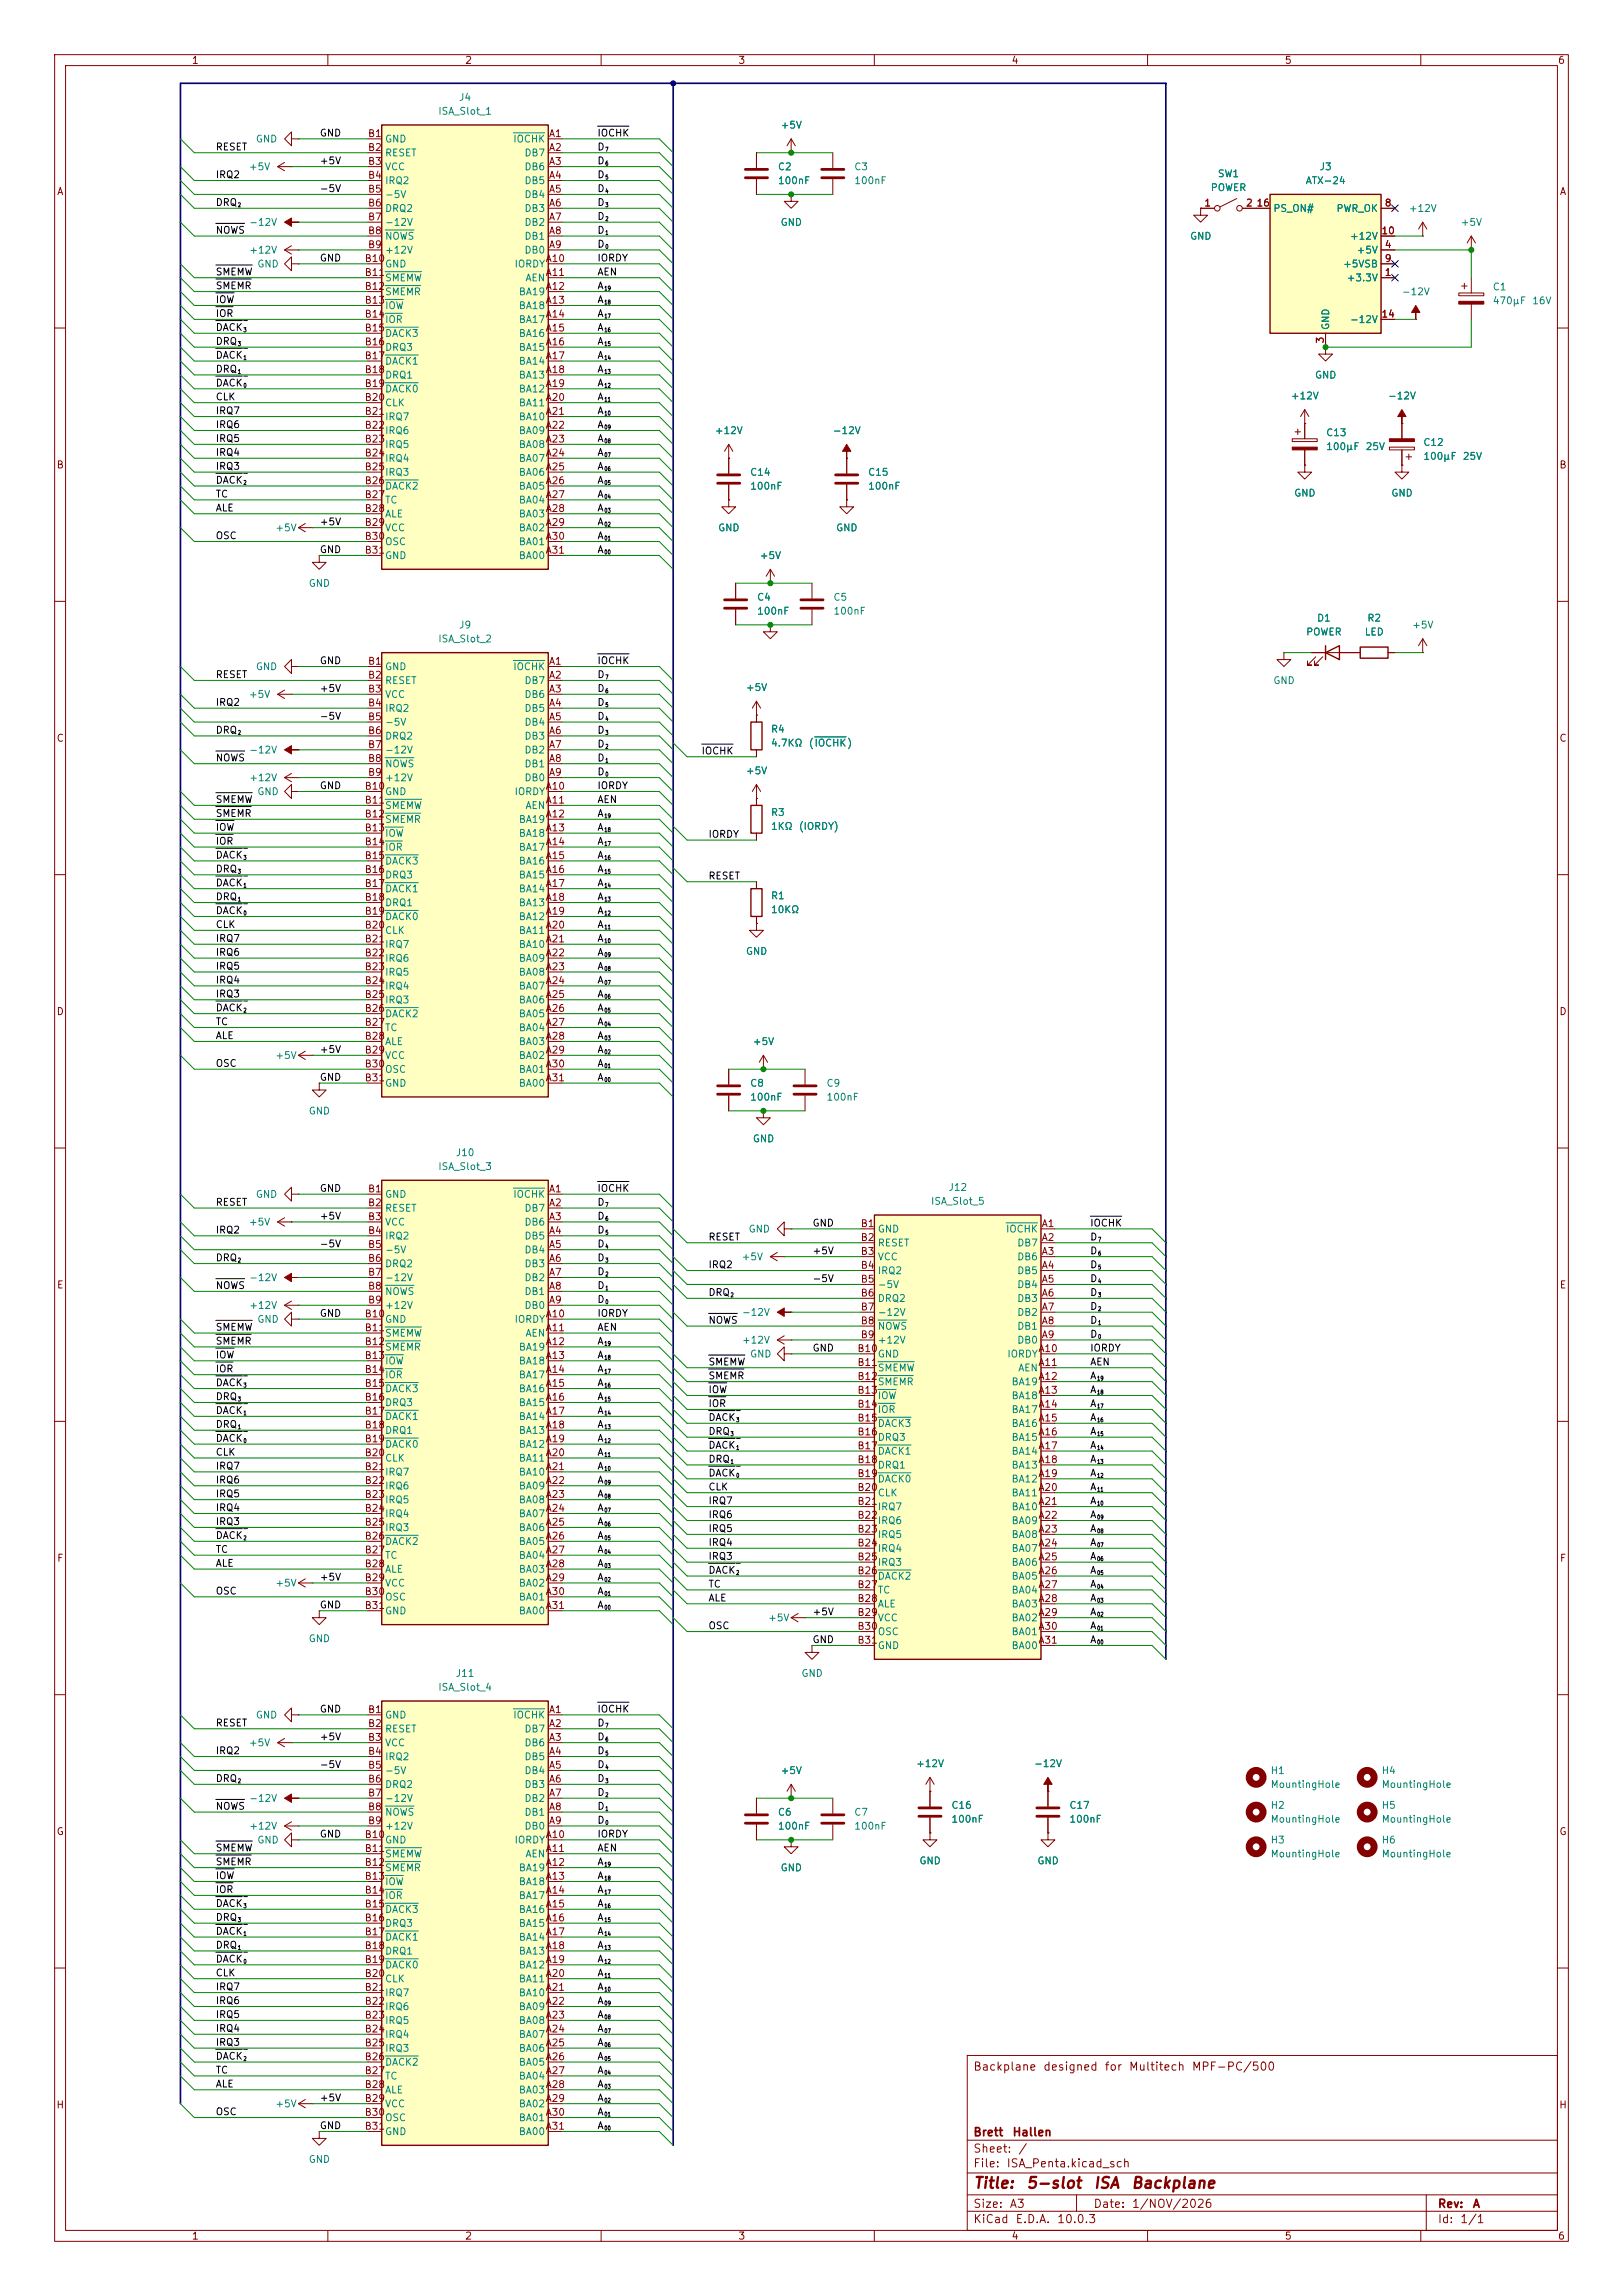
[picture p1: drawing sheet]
<svg xmlns="http://www.w3.org/2000/svg" width="297mm" height="420mm" viewBox="0 0 297 420" stroke-linecap="round" stroke-linejoin="round" font-family="sans-serif">
<defs><g id="words">
<g font-size="2" fill="#840000">
<text x="178" y="400.8">Title:</text>
<text x="187.7" y="400.8">5-slot</text>
<text x="200" y="400.8">ISA</text>
<text x="206.9" y="400.8">Backplane</text>
</g>
<g font-size="1.5" fill="#840000">
<text x="178" y="379.1">Backplane</text>
<text x="190.8" y="379.1">designed</text>
<text x="202" y="379.1">for</text>
<text x="206.5" y="379.1">Multitech</text>
<text x="218" y="379.1">MPF-PC/500</text>
<text x="178" y="394.1">Sheet:</text>
<text x="178" y="391.1">Brett</text>
<text x="185.2" y="391.1">Hallen</text>
<text x="186.2" y="394.1">/</text>
<text x="178" y="396.8">File:</text>
<text x="184.1" y="396.8">ISA_Penta.kicad_sch</text>
<text x="178" y="407">KiCad</text>
<text x="178" y="404.2">Size:</text>
<text x="184.7" y="404.2">A3</text>
<text x="185.7" y="407">E.D.A.</text>
<text x="193.3" y="407">10.0.3</text>
<text x="200" y="404.2">Date:</text>
<text x="207" y="404.2">1/NOV/2026</text>
<text x="263" y="404.2">Rev:</text>
<text x="263" y="407">Id:</text>
<text x="267.1" y="407">1/1</text>
<text x="269.4" y="404.2">A</text>
</g>
<g font-size="1.3" fill="#840000">
<text x="35" y="12">1</text>
<text x="85" y="12">2</text>
<text x="135" y="12">3</text>
<text x="185" y="12">4</text>
<text x="235" y="12">5</text>
<text x="285" y="12">6</text>
<text x="67.2" y="25.4">B1</text>
<text x="67.2" y="27.9">B2</text>
<text x="100.3" y="25.4">A1</text>
<text x="100.3" y="27.9">A2</text>
<text x="10.3" y="36">A</text>
<text x="67.2" y="30.5">B3</text>
<text x="67.2" y="33">B4</text>
<text x="67.2" y="35.5">B5</text>
<text x="100.3" y="30.5">A3</text>
<text x="100.3" y="33">A4</text>
<text x="100.3" y="35.5">A5</text>
<text x="285.3" y="36">A</text>
<text x="67.2" y="38.1">B6</text>
<text x="67.2" y="40.6">B7</text>
<text x="100.3" y="38.1">A6</text>
<text x="100.3" y="40.6">A7</text>
<text x="220.3" y="38.1">1</text>
<text x="227.9" y="38.1">2</text>
<text x="229.8" y="38.1">16</text>
<text x="253.3" y="38.1">8</text>
<text x="67.2" y="43.2">B8</text>
<text x="67.2" y="45.7">B9</text>
<text x="100.3" y="43.2">A8</text>
<text x="100.3" y="45.7">A9</text>
<text x="252.7" y="43.2">10</text>
<text x="253.3" y="45.7">4</text>
<text x="66.6" y="48.2">B10</text>
<text x="66.6" y="50.8">B11</text>
<text x="66.6" y="53.3">B12</text>
<text x="99.7" y="48.2">A10</text>
<text x="99.7" y="50.8">A11</text>
<text x="99.7" y="53.3">A12</text>
<text x="253.3" y="50.8">1</text>
<text x="253.3" y="48.2">9</text>
<text x="66.6" y="55.9">B13</text>
<text x="66.6" y="58.4">B14</text>
<text x="99.7" y="55.9">A13</text>
<text x="99.7" y="58.4">A14</text>
<text x="252.7" y="58.4">14</text>
<text x="66.6" y="60.9">B15</text>
<text x="66.6" y="63.5">B16</text>
<text x="99.7" y="60.9">A15</text>
<text x="99.7" y="63.5">A16</text>
<text x="242.5" y="62.9" transform="rotate(-90 242.5 62.9)">3</text>
<text x="66.6" y="66">B17</text>
<text x="66.6" y="68.6">B18</text>
<text x="66.6" y="71.1">B19</text>
<text x="99.7" y="66">A17</text>
<text x="99.7" y="68.6">A18</text>
<text x="99.7" y="71.1">A19</text>
<text x="66.6" y="73.6">B20</text>
<text x="66.6" y="76.2">B21</text>
<text x="99.7" y="73.6">A20</text>
<text x="99.7" y="76.2">A21</text>
<text x="66.6" y="78.7">B22</text>
<text x="66.6" y="81.3">B23</text>
<text x="66.6" y="83.8">B24</text>
<text x="99.7" y="78.7">A22</text>
<text x="99.7" y="81.3">A23</text>
<text x="99.7" y="83.8">A24</text>
<text x="10.3" y="86">B</text>
<text x="66.6" y="86.3">B25</text>
<text x="66.6" y="88.9">B26</text>
<text x="99.7" y="86.3">A25</text>
<text x="99.7" y="88.9">A26</text>
<text x="285.3" y="86">B</text>
<text x="66.6" y="91.4">B27</text>
<text x="66.6" y="94">B28</text>
<text x="99.7" y="91.4">A27</text>
<text x="99.7" y="94">A28</text>
<text x="66.6" y="96.5">B29</text>
<text x="66.6" y="99">B30</text>
<text x="66.6" y="101.6">B31</text>
<text x="99.7" y="96.5">A29</text>
<text x="99.7" y="99">A30</text>
<text x="99.7" y="101.6">A31</text>
<text x="67.2" y="121.9">B1</text>
<text x="67.2" y="124.4">B2</text>
<text x="100.3" y="121.9">A1</text>
<text x="100.3" y="124.4">A2</text>
<text x="67.2" y="127">B3</text>
<text x="67.2" y="129.5">B4</text>
<text x="100.3" y="127">A3</text>
<text x="100.3" y="129.5">A4</text>
<text x="10.3" y="136">C</text>
<text x="67.2" y="132.1">B5</text>
<text x="67.2" y="134.6">B6</text>
<text x="67.2" y="137.1">B7</text>
<text x="100.3" y="132.1">A5</text>
<text x="100.3" y="134.6">A6</text>
<text x="100.3" y="137.1">A7</text>
<text x="285.3" y="136">C</text>
<text x="67.2" y="139.7">B8</text>
<text x="67.2" y="142.2">B9</text>
<text x="100.3" y="139.7">A8</text>
<text x="100.3" y="142.2">A9</text>
<text x="66.6" y="144.8">B10</text>
<text x="66.6" y="147.3">B11</text>
<text x="66.6" y="149.8">B12</text>
<text x="99.7" y="144.8">A10</text>
<text x="99.7" y="147.3">A11</text>
<text x="99.7" y="149.8">A12</text>
<text x="66.6" y="152.4">B13</text>
<text x="66.6" y="154.9">B14</text>
<text x="99.7" y="152.4">A13</text>
<text x="99.7" y="154.9">A14</text>
<text x="66.6" y="157.5">B15</text>
<text x="66.6" y="160">B16</text>
<text x="99.7" y="157.5">A15</text>
<text x="99.7" y="160">A16</text>
<text x="66.6" y="162.5">B17</text>
<text x="66.6" y="165.1">B18</text>
<text x="66.6" y="167.6">B19</text>
<text x="99.7" y="162.5">A17</text>
<text x="99.7" y="165.1">A18</text>
<text x="99.7" y="167.6">A19</text>
<text x="66.6" y="170.2">B20</text>
<text x="66.6" y="172.7">B21</text>
<text x="99.7" y="170.2">A20</text>
<text x="99.7" y="172.7">A21</text>
<text x="66.6" y="175.2">B22</text>
<text x="66.6" y="177.8">B23</text>
<text x="99.7" y="175.2">A22</text>
<text x="99.7" y="177.8">A23</text>
<text x="10.3" y="186">D</text>
<text x="66.6" y="180.3">B24</text>
<text x="66.6" y="182.9">B25</text>
<text x="66.6" y="185.4">B26</text>
<text x="99.7" y="180.3">A24</text>
<text x="99.7" y="182.9">A25</text>
<text x="99.7" y="185.4">A26</text>
<text x="285.3" y="186">D</text>
<text x="66.6" y="187.9">B27</text>
<text x="66.6" y="190.5">B28</text>
<text x="99.7" y="187.9">A27</text>
<text x="99.7" y="190.5">A28</text>
<text x="66.6" y="193">B29</text>
<text x="66.6" y="195.6">B30</text>
<text x="99.7" y="193">A29</text>
<text x="99.7" y="195.6">A30</text>
<text x="66.6" y="198.1">B31</text>
<text x="99.7" y="198.1">A31</text>
<text x="67.2" y="218.4">B1</text>
<text x="67.2" y="221">B2</text>
<text x="100.3" y="218.4">A1</text>
<text x="100.3" y="221">A2</text>
<text x="67.2" y="223.5">B3</text>
<text x="67.2" y="226">B4</text>
<text x="100.3" y="223.5">A3</text>
<text x="100.3" y="226">A4</text>
<text x="157.4" y="224.8">B1</text>
<text x="157.4" y="227.3">B2</text>
<text x="190.5" y="224.8">A1</text>
<text x="190.5" y="227.3">A2</text>
<text x="67.2" y="228.6">B5</text>
<text x="67.2" y="231.1">B6</text>
<text x="67.2" y="233.7">B7</text>
<text x="100.3" y="228.6">A5</text>
<text x="100.3" y="231.1">A6</text>
<text x="100.3" y="233.7">A7</text>
<text x="157.4" y="229.8">B3</text>
<text x="157.4" y="232.4">B4</text>
<text x="190.5" y="229.8">A3</text>
<text x="190.5" y="232.4">A4</text>
<text x="10.3" y="236">E</text>
<text x="67.2" y="236.2">B8</text>
<text x="67.2" y="238.7">B9</text>
<text x="100.3" y="236.2">A8</text>
<text x="100.3" y="238.7">A9</text>
<text x="157.4" y="234.9">B5</text>
<text x="157.4" y="237.5">B6</text>
<text x="190.5" y="234.9">A5</text>
<text x="190.5" y="237.5">A6</text>
<text x="285.3" y="236">E</text>
<text x="66.6" y="241.3">B10</text>
<text x="66.6" y="243.8">B11</text>
<text x="99.7" y="241.3">A10</text>
<text x="99.7" y="243.8">A11</text>
<text x="157.4" y="240">B7</text>
<text x="157.4" y="242.5">B8</text>
<text x="157.4" y="245.1">B9</text>
<text x="190.5" y="240">A7</text>
<text x="190.5" y="242.5">A8</text>
<text x="190.5" y="245.1">A9</text>
<text x="66.6" y="246.4">B12</text>
<text x="66.6" y="248.9">B13</text>
<text x="66.6" y="251.4">B14</text>
<text x="99.7" y="246.4">A12</text>
<text x="99.7" y="248.9">A13</text>
<text x="99.7" y="251.4">A14</text>
<text x="156.8" y="247.6">B10</text>
<text x="156.8" y="250.2">B11</text>
<text x="189.9" y="247.6">A10</text>
<text x="189.9" y="250.2">A11</text>
<text x="66.6" y="254">B15</text>
<text x="66.6" y="256.5">B16</text>
<text x="99.7" y="254">A15</text>
<text x="99.7" y="256.5">A16</text>
<text x="156.8" y="252.7">B12</text>
<text x="156.8" y="255.2">B13</text>
<text x="156.8" y="257.8">B14</text>
<text x="189.9" y="252.7">A12</text>
<text x="189.9" y="255.2">A13</text>
<text x="189.9" y="257.8">A14</text>
<text x="66.6" y="259.1">B17</text>
<text x="66.6" y="261.6">B18</text>
<text x="99.7" y="259.1">A17</text>
<text x="99.7" y="261.6">A18</text>
<text x="156.8" y="260.3">B15</text>
<text x="156.8" y="262.9">B16</text>
<text x="189.9" y="260.3">A15</text>
<text x="189.9" y="262.9">A16</text>
<text x="66.6" y="264.1">B19</text>
<text x="66.6" y="266.7">B20</text>
<text x="66.6" y="269.2">B21</text>
<text x="99.7" y="264.1">A19</text>
<text x="99.7" y="266.7">A20</text>
<text x="99.7" y="269.2">A21</text>
<text x="156.8" y="265.4">B17</text>
<text x="156.8" y="267.9">B18</text>
<text x="189.9" y="265.4">A17</text>
<text x="189.9" y="267.9">A18</text>
<text x="66.6" y="271.8">B22</text>
<text x="66.6" y="274.3">B23</text>
<text x="99.7" y="271.8">A22</text>
<text x="99.7" y="274.3">A23</text>
<text x="156.8" y="270.5">B19</text>
<text x="156.8" y="273">B20</text>
<text x="156.8" y="275.6">B21</text>
<text x="189.9" y="270.5">A19</text>
<text x="189.9" y="273">A20</text>
<text x="189.9" y="275.6">A21</text>
<text x="66.6" y="276.8">B24</text>
<text x="66.6" y="279.4">B25</text>
<text x="66.6" y="281.9">B26</text>
<text x="99.7" y="276.8">A24</text>
<text x="99.7" y="279.4">A25</text>
<text x="99.7" y="281.9">A26</text>
<text x="156.8" y="278.1">B22</text>
<text x="156.8" y="280.6">B23</text>
<text x="189.9" y="278.1">A22</text>
<text x="189.9" y="280.6">A23</text>
<text x="10.3" y="286">F</text>
<text x="66.6" y="284.5">B27</text>
<text x="66.6" y="287">B28</text>
<text x="99.7" y="284.5">A27</text>
<text x="99.7" y="287">A28</text>
<text x="156.8" y="283.2">B24</text>
<text x="156.8" y="285.7">B25</text>
<text x="189.9" y="283.2">A24</text>
<text x="189.9" y="285.7">A25</text>
<text x="285.3" y="286">F</text>
<text x="66.6" y="289.5">B29</text>
<text x="66.6" y="292.1">B30</text>
<text x="99.7" y="289.5">A29</text>
<text x="99.7" y="292.1">A30</text>
<text x="156.8" y="288.3">B26</text>
<text x="156.8" y="290.8">B27</text>
<text x="156.8" y="293.3">B28</text>
<text x="189.9" y="288.3">A26</text>
<text x="189.9" y="290.8">A27</text>
<text x="189.9" y="293.3">A28</text>
<text x="66.6" y="294.6">B31</text>
<text x="99.7" y="294.6">A31</text>
<text x="156.8" y="295.9">B29</text>
<text x="156.8" y="298.4">B30</text>
<text x="189.9" y="295.9">A29</text>
<text x="189.9" y="298.4">A30</text>
<text x="156.8" y="301">B31</text>
<text x="189.9" y="301">A31</text>
<text x="67.2" y="313.7">B1</text>
<text x="67.2" y="316.2">B2</text>
<text x="100.3" y="313.7">A1</text>
<text x="100.3" y="316.2">A2</text>
<text x="67.2" y="318.7">B3</text>
<text x="67.2" y="321.3">B4</text>
<text x="67.2" y="323.8">B5</text>
<text x="100.3" y="318.7">A3</text>
<text x="100.3" y="321.3">A4</text>
<text x="100.3" y="323.8">A5</text>
<text x="67.2" y="326.4">B6</text>
<text x="67.2" y="328.9">B7</text>
<text x="100.3" y="326.4">A6</text>
<text x="100.3" y="328.9">A7</text>
<text x="10.3" y="336">G</text>
<text x="67.2" y="331.4">B8</text>
<text x="67.2" y="334">B9</text>
<text x="100.3" y="331.4">A8</text>
<text x="100.3" y="334">A9</text>
<text x="285.3" y="336">G</text>
<text x="66.6" y="336.5">B10</text>
<text x="66.6" y="339.1">B11</text>
<text x="66.6" y="341.6">B12</text>
<text x="99.7" y="336.5">A10</text>
<text x="99.7" y="339.1">A11</text>
<text x="99.7" y="341.6">A12</text>
<text x="66.6" y="344.1">B13</text>
<text x="66.6" y="346.7">B14</text>
<text x="99.7" y="344.1">A13</text>
<text x="99.7" y="346.7">A14</text>
<text x="66.6" y="349.2">B15</text>
<text x="66.6" y="351.8">B16</text>
<text x="99.7" y="349.2">A15</text>
<text x="99.7" y="351.8">A16</text>
<text x="66.6" y="354.3">B17</text>
<text x="66.6" y="356.8">B18</text>
<text x="66.6" y="359.4">B19</text>
<text x="99.7" y="354.3">A17</text>
<text x="99.7" y="356.8">A18</text>
<text x="99.7" y="359.4">A19</text>
<text x="66.6" y="361.9">B20</text>
<text x="66.6" y="364.5">B21</text>
<text x="99.7" y="361.9">A20</text>
<text x="99.7" y="364.5">A21</text>
<text x="66.6" y="367">B22</text>
<text x="66.6" y="369.5">B23</text>
<text x="99.7" y="367">A22</text>
<text x="99.7" y="369.5">A23</text>
<text x="66.6" y="372.1">B24</text>
<text x="66.6" y="374.6">B25</text>
<text x="66.6" y="377.2">B26</text>
<text x="99.7" y="372.1">A24</text>
<text x="99.7" y="374.6">A25</text>
<text x="99.7" y="377.2">A26</text>
<text x="66.6" y="379.7">B27</text>
<text x="66.6" y="382.2">B28</text>
<text x="99.7" y="379.7">A27</text>
<text x="99.7" y="382.2">A28</text>
<text x="10.2" y="386">H</text>
<text x="66.6" y="384.8">B29</text>
<text x="66.6" y="387.3">B30</text>
<text x="66.6" y="389.9">B31</text>
<text x="99.7" y="384.8">A29</text>
<text x="99.7" y="387.3">A30</text>
<text x="99.7" y="389.9">A31</text>
<text x="285.2" y="386">H</text>
<text x="35" y="410">1</text>
<text x="85" y="410">2</text>
<text x="135" y="410">3</text>
<text x="185" y="410">4</text>
<text x="235" y="410">5</text>
<text x="285" y="410">6</text>
</g>
<g font-size="1.3" fill="#008484">
<text x="80.1" y="21.3">ISA_Slot_1</text>
<text x="83.9" y="18.8">J4</text>
<text x="142.7" y="23.8">+5V</text>
<text x="46.7" y="26.4">GND</text>
<text x="70.4" y="26.4">GND</text>
<text x="70.4" y="28.9">RESET</text>
<text x="93.8" y="26.4">IOCHK</text>
<text x="95.9" y="28.9">DB7</text>
<text x="45.4" y="31.5">+5V</text>
<text x="70.4" y="31.5">VCC</text>
<text x="70.4" y="34">IRQ2</text>
<text x="95.9" y="31.5">DB6</text>
<text x="95.9" y="34">DB5</text>
<text x="142.2" y="31.5">C2</text>
<text x="142.2" y="34">100nF</text>
<text x="156.2" y="31.5">C3</text>
<text x="156.2" y="34">100nF</text>
<text x="221.5" y="35.3">POWER</text>
<text x="222.8" y="32.7">SW1</text>
<text x="238.8" y="34">ATX-24</text>
<text x="241.4" y="31.5">J3</text>
<text x="45.5" y="41.6">-12V</text>
<text x="70.4" y="36.5">-5V</text>
<text x="70.4" y="39.1">DRQ2</text>
<text x="70.4" y="41.6">-12V</text>
<text x="95.9" y="36.5">DB4</text>
<text x="95.9" y="39.1">DB3</text>
<text x="95.9" y="41.6">DB2</text>
<text x="142.7" y="41.6">GND</text>
<text x="232.9" y="39.1">PS_ON#</text>
<text x="244.5" y="39.1">PWR_OK</text>
<text x="257.7" y="39.1">+12V</text>
<text x="267.2" y="41.6">+5V</text>
<text x="45.5" y="46.7">+12V</text>
<text x="70.4" y="44.2">NOWS</text>
<text x="70.4" y="46.7">+12V</text>
<text x="95.9" y="44.2">DB1</text>
<text x="95.9" y="46.7">DB0</text>
<text x="217.7" y="44.2">GND</text>
<text x="246.9" y="44.2">+12V</text>
<text x="248.1" y="46.7">+5V</text>
<text x="47" y="49.2">GND</text>
<text x="70.4" y="49.2">GND</text>
<text x="70.4" y="51.8">SMEMW</text>
<text x="94.1" y="49.2">IORDY</text>
<text x="96.1" y="51.8">AEN</text>
<text x="245.7" y="49.2">+5VSB</text>
<text x="246.3" y="51.8">+3.3V</text>
<text x="273.1" y="53.4">C1</text>
<text x="70.4" y="54.3">SMEMR</text>
<text x="70.4" y="56.9">IOW</text>
<text x="70.4" y="59.4">IOR</text>
<text x="94.8" y="54.3">BA19</text>
<text x="94.8" y="56.9">BA18</text>
<text x="94.8" y="59.4">BA17</text>
<text x="246.9" y="59.4">-12V</text>
<text x="256.4" y="54.3">-12V</text>
<text x="273.1" y="56">470µF</text>
<text x="280.3" y="56">16V</text>
<text x="70.4" y="61.9">DACK3</text>
<text x="70.4" y="64.5">DRQ3</text>
<text x="94.8" y="61.9">BA16</text>
<text x="94.8" y="64.5">BA15</text>
<text x="243.5" y="60.5" transform="rotate(-90 243.5 60.5)">GND</text>
<text x="70.4" y="67">DACK1</text>
<text x="70.4" y="69.6">DRQ1</text>
<text x="94.8" y="67">BA14</text>
<text x="94.8" y="69.6">BA13</text>
<text x="240.5" y="69.6">GND</text>
<text x="70.4" y="72.1">DACK0</text>
<text x="70.4" y="74.6">CLK</text>
<text x="70.4" y="77.2">IRQ7</text>
<text x="94.8" y="72.1">BA12</text>
<text x="94.8" y="74.6">BA11</text>
<text x="94.8" y="77.2">BA10</text>
<text x="236.1" y="73.4">+12V</text>
<text x="253.9" y="73.4">-12V</text>
<text x="70.4" y="79.7">IRQ6</text>
<text x="70.4" y="82.3">IRQ5</text>
<text x="94.8" y="79.7">BA09</text>
<text x="94.8" y="82.3">BA08</text>
<text x="130.7" y="79.7">+12V</text>
<text x="152.3" y="79.7">-12V</text>
<text x="242.6" y="80.1">C13</text>
<text x="242.6" y="82.6">100µF</text>
<text x="249.8" y="82.6">25V</text>
<text x="260.4" y="81.9">C12</text>
<text x="70.4" y="84.8">IRQ4</text>
<text x="70.4" y="87.3">IRQ3</text>
<text x="70.4" y="89.9">DACK2</text>
<text x="94.8" y="84.8">BA07</text>
<text x="94.8" y="87.3">BA06</text>
<text x="94.8" y="89.9">BA05</text>
<text x="137.2" y="89.9">100nF</text>
<text x="137.2" y="87.3">C14</text>
<text x="158.8" y="89.9">100nF</text>
<text x="158.8" y="87.3">C15</text>
<text x="260.4" y="84.4">100µF</text>
<text x="267.6" y="84.4">25V</text>
<text x="70.4" y="92.4">TC</text>
<text x="70.4" y="95">ALE</text>
<text x="94.8" y="92.4">BA04</text>
<text x="94.8" y="95">BA03</text>
<text x="236.7" y="91.1">GND</text>
<text x="254.5" y="91.1">GND</text>
<text x="50.3" y="97.5">+5V</text>
<text x="70.4" y="97.5">VCC</text>
<text x="70.4" y="100">OSC</text>
<text x="94.8" y="97.5">BA02</text>
<text x="94.8" y="100">BA01</text>
<text x="131.3" y="97.5">GND</text>
<text x="152.9" y="97.5">GND</text>
<text x="56.4" y="107.7">GND</text>
<text x="70.4" y="102.6">GND</text>
<text x="94.8" y="102.6">BA00</text>
<text x="138.9" y="102.6">+5V</text>
<text x="138.4" y="110.2">C4</text>
<text x="138.4" y="112.7">100nF</text>
<text x="152.4" y="110.2">C5</text>
<text x="152.4" y="112.7">100nF</text>
<text x="80.1" y="117.8">ISA_Slot_2</text>
<text x="83.9" y="115.3">J9</text>
<text x="238.9" y="116.5">POWER</text>
<text x="240.9" y="114">D1</text>
<text x="249.6" y="116.5">LED</text>
<text x="250.1" y="114">R2</text>
<text x="258.3" y="115.3">+5V</text>
<text x="46.7" y="122.9">GND</text>
<text x="70.4" y="122.9">GND</text>
<text x="70.4" y="125.4">RESET</text>
<text x="93.8" y="122.9">IOCHK</text>
<text x="95.9" y="125.4">DB7</text>
<text x="232.9" y="125.4">GND</text>
<text x="45.4" y="128">+5V</text>
<text x="70.4" y="128">VCC</text>
<text x="70.4" y="130.5">IRQ2</text>
<text x="95.9" y="128">DB6</text>
<text x="95.9" y="130.5">DB5</text>
<text x="136.4" y="126.7">+5V</text>
<text x="70.4" y="133.1">-5V</text>
<text x="70.4" y="135.6">DRQ2</text>
<text x="95.9" y="133.1">DB4</text>
<text x="95.9" y="135.6">DB3</text>
<text x="141" y="134.3">R4</text>
<text x="141" y="136.9">4.7KΩ</text>
<text x="147.9" y="136.9">(IOCHK)</text>
<text x="45.5" y="143.2">+12V</text>
<text x="45.5" y="138.1">-12V</text>
<text x="70.4" y="138.1">-12V</text>
<text x="70.4" y="140.7">NOWS</text>
<text x="70.4" y="143.2">+12V</text>
<text x="95.9" y="138.1">DB2</text>
<text x="95.9" y="140.7">DB1</text>
<text x="95.9" y="143.2">DB0</text>
<text x="136.4" y="141.9">+5V</text>
<text x="47" y="145.8">GND</text>
<text x="70.4" y="145.8">GND</text>
<text x="70.4" y="148.3">SMEMW</text>
<text x="94.1" y="145.8">IORDY</text>
<text x="96.1" y="148.3">AEN</text>
<text x="141" y="149.6">R3</text>
<text x="70.4" y="150.8">SMEMR</text>
<text x="70.4" y="153.4">IOW</text>
<text x="70.4" y="155.9">IOR</text>
<text x="94.8" y="150.8">BA19</text>
<text x="94.8" y="153.4">BA18</text>
<text x="94.8" y="155.9">BA17</text>
<text x="141" y="152.1">1KΩ</text>
<text x="146.1" y="152.1">(IORDY)</text>
<text x="70.4" y="158.5">DACK3</text>
<text x="70.4" y="161">DRQ3</text>
<text x="94.8" y="158.5">BA16</text>
<text x="94.8" y="161">BA15</text>
<text x="70.4" y="163.5">DACK1</text>
<text x="70.4" y="166.1">DRQ1</text>
<text x="94.8" y="163.5">BA14</text>
<text x="94.8" y="166.1">BA13</text>
<text x="141" y="164.8">R1</text>
<text x="141" y="167.3">10KΩ</text>
<text x="70.4" y="168.6">DACK0</text>
<text x="70.4" y="171.2">CLK</text>
<text x="70.4" y="173.7">IRQ7</text>
<text x="94.8" y="168.6">BA12</text>
<text x="94.8" y="171.2">BA11</text>
<text x="94.8" y="173.7">BA10</text>
<text x="70.4" y="176.2">IRQ6</text>
<text x="70.4" y="178.8">IRQ5</text>
<text x="94.8" y="176.2">BA09</text>
<text x="94.8" y="178.8">BA08</text>
<text x="136.4" y="175">GND</text>
<text x="70.4" y="181.3">IRQ4</text>
<text x="70.4" y="183.9">IRQ3</text>
<text x="94.8" y="181.3">BA07</text>
<text x="94.8" y="183.9">BA06</text>
<text x="70.4" y="186.4">DACK2</text>
<text x="70.4" y="188.9">TC</text>
<text x="70.4" y="191.5">ALE</text>
<text x="94.8" y="186.4">BA05</text>
<text x="94.8" y="188.9">BA04</text>
<text x="94.8" y="191.5">BA03</text>
<text x="137.7" y="191.5">+5V</text>
<text x="50.3" y="194">+5V</text>
<text x="70.4" y="194">VCC</text>
<text x="70.4" y="196.6">OSC</text>
<text x="94.8" y="194">BA02</text>
<text x="94.8" y="196.6">BA01</text>
<text x="70.4" y="199.1">GND</text>
<text x="94.8" y="199.1">BA00</text>
<text x="137.2" y="199.1">C8</text>
<text x="137.2" y="201.6">100nF</text>
<text x="151.1" y="199.1">C9</text>
<text x="151.1" y="201.6">100nF</text>
<text x="56.4" y="204.2">GND</text>
<text x="137.7" y="209.3">GND</text>
<text x="80.1" y="214.3">ISA_Slot_3</text>
<text x="83.3" y="211.8">J10</text>
<text x="46.7" y="219.4">GND</text>
<text x="70.4" y="219.4">GND</text>
<text x="70.4" y="222">RESET</text>
<text x="93.8" y="219.4">IOCHK</text>
<text x="95.9" y="222">DB7</text>
<text x="170.3" y="220.7">ISA_Slot_5</text>
<text x="173.5" y="218.1">J12</text>
<text x="45.4" y="224.5">+5V</text>
<text x="70.4" y="224.5">VCC</text>
<text x="70.4" y="227">IRQ2</text>
<text x="95.9" y="224.5">DB6</text>
<text x="95.9" y="227">DB5</text>
<text x="136.9" y="225.8">GND</text>
<text x="160.5" y="225.8">GND</text>
<text x="184" y="225.8">IOCHK</text>
<text x="70.4" y="229.6">-5V</text>
<text x="70.4" y="232.1">DRQ2</text>
<text x="95.9" y="229.6">DB4</text>
<text x="95.9" y="232.1">DB3</text>
<text x="135.6" y="230.8">+5V</text>
<text x="160.5" y="228.3">RESET</text>
<text x="160.5" y="230.8">VCC</text>
<text x="160.5" y="233.4">IRQ2</text>
<text x="186" y="228.3">DB7</text>
<text x="186" y="230.8">DB6</text>
<text x="186" y="233.4">DB5</text>
<text x="45.5" y="239.7">+12V</text>
<text x="45.5" y="234.7">-12V</text>
<text x="70.4" y="234.7">-12V</text>
<text x="70.4" y="237.2">NOWS</text>
<text x="70.4" y="239.7">+12V</text>
<text x="95.9" y="234.7">DB2</text>
<text x="95.9" y="237.2">DB1</text>
<text x="95.9" y="239.7">DB0</text>
<text x="160.5" y="235.9">-5V</text>
<text x="160.5" y="238.5">DRQ2</text>
<text x="186" y="235.9">DB4</text>
<text x="186" y="238.5">DB3</text>
<text x="47" y="242.3">GND</text>
<text x="70.4" y="242.3">GND</text>
<text x="70.4" y="244.8">SMEMW</text>
<text x="94.1" y="242.3">IORDY</text>
<text x="96.1" y="244.8">AEN</text>
<text x="135.7" y="241">-12V</text>
<text x="160.5" y="241">-12V</text>
<text x="160.5" y="243.5">NOWS</text>
<text x="186" y="241">DB2</text>
<text x="186" y="243.5">DB1</text>
<text x="70.4" y="247.4">SMEMR</text>
<text x="70.4" y="249.9">IOW</text>
<text x="94.8" y="247.4">BA19</text>
<text x="94.8" y="249.9">BA18</text>
<text x="135.7" y="246.1">+12V</text>
<text x="137.2" y="248.6">GND</text>
<text x="160.5" y="246.1">+12V</text>
<text x="160.5" y="248.6">GND</text>
<text x="160.5" y="251.2">SMEMW</text>
<text x="184.2" y="248.6">IORDY</text>
<text x="186" y="246.1">DB0</text>
<text x="186.2" y="251.2">AEN</text>
<text x="70.4" y="252.4">IOR</text>
<text x="70.4" y="255">DACK3</text>
<text x="70.4" y="257.5">DRQ3</text>
<text x="94.8" y="252.4">BA17</text>
<text x="94.8" y="255">BA16</text>
<text x="94.8" y="257.5">BA15</text>
<text x="160.5" y="253.7">SMEMR</text>
<text x="160.5" y="256.2">IOW</text>
<text x="185" y="253.7">BA19</text>
<text x="185" y="256.2">BA18</text>
<text x="70.4" y="260.1">DACK1</text>
<text x="70.4" y="262.6">DRQ1</text>
<text x="94.8" y="260.1">BA14</text>
<text x="94.8" y="262.6">BA13</text>
<text x="160.5" y="258.8">IOR</text>
<text x="160.5" y="261.3">DACK3</text>
<text x="160.5" y="263.9">DRQ3</text>
<text x="185" y="258.8">BA17</text>
<text x="185" y="261.3">BA16</text>
<text x="185" y="263.9">BA15</text>
<text x="70.4" y="265.1">DACK0</text>
<text x="70.4" y="267.7">CLK</text>
<text x="94.8" y="265.1">BA12</text>
<text x="94.8" y="267.7">BA11</text>
<text x="160.5" y="266.4">DACK1</text>
<text x="160.5" y="268.9">DRQ1</text>
<text x="185" y="266.4">BA14</text>
<text x="185" y="268.9">BA13</text>
<text x="70.4" y="270.2">IRQ7</text>
<text x="70.4" y="272.8">IRQ6</text>
<text x="70.4" y="275.3">IRQ5</text>
<text x="94.8" y="270.2">BA10</text>
<text x="94.8" y="272.8">BA09</text>
<text x="94.8" y="275.3">BA08</text>
<text x="160.5" y="271.5">DACK0</text>
<text x="160.5" y="274">CLK</text>
<text x="185" y="271.5">BA12</text>
<text x="185" y="274">BA11</text>
<text x="70.4" y="277.8">IRQ4</text>
<text x="70.4" y="280.4">IRQ3</text>
<text x="94.8" y="277.8">BA07</text>
<text x="94.8" y="280.4">BA06</text>
<text x="160.5" y="276.6">IRQ7</text>
<text x="160.5" y="279.1">IRQ6</text>
<text x="160.5" y="281.6">IRQ5</text>
<text x="185" y="276.6">BA10</text>
<text x="185" y="279.1">BA09</text>
<text x="185" y="281.6">BA08</text>
<text x="70.4" y="282.9">DACK2</text>
<text x="70.4" y="285.5">TC</text>
<text x="70.4" y="288">ALE</text>
<text x="94.8" y="282.9">BA05</text>
<text x="94.8" y="285.5">BA04</text>
<text x="94.8" y="288">BA03</text>
<text x="160.5" y="284.2">IRQ4</text>
<text x="160.5" y="286.7">IRQ3</text>
<text x="185" y="284.2">BA07</text>
<text x="185" y="286.7">BA06</text>
<text x="50.3" y="290.5">+5V</text>
<text x="70.4" y="290.5">VCC</text>
<text x="70.4" y="293.1">OSC</text>
<text x="94.8" y="290.5">BA02</text>
<text x="94.8" y="293.1">BA01</text>
<text x="160.5" y="289.3">DACK2</text>
<text x="160.5" y="291.8">TC</text>
<text x="185" y="289.3">BA05</text>
<text x="185" y="291.8">BA04</text>
<text x="70.4" y="295.6">GND</text>
<text x="94.8" y="295.6">BA00</text>
<text x="140.5" y="296.9">+5V</text>
<text x="160.5" y="294.3">ALE</text>
<text x="160.5" y="296.9">VCC</text>
<text x="160.5" y="299.4">OSC</text>
<text x="185" y="294.3">BA03</text>
<text x="185" y="296.9">BA02</text>
<text x="185" y="299.4">BA01</text>
<text x="56.4" y="300.7">GND</text>
<text x="160.5" y="302">GND</text>
<text x="185" y="302">BA00</text>
<text x="80.1" y="309.6">ISA_Slot_4</text>
<text x="83.3" y="307">J11</text>
<text x="146.6" y="307">GND</text>
<text x="46.7" y="314.7">GND</text>
<text x="70.4" y="314.7">GND</text>
<text x="70.4" y="317.2">RESET</text>
<text x="93.8" y="314.7">IOCHK</text>
<text x="95.9" y="317.2">DB7</text>
<text x="45.4" y="319.7">+5V</text>
<text x="70.4" y="319.7">VCC</text>
<text x="70.4" y="322.3">IRQ2</text>
<text x="95.9" y="319.7">DB6</text>
<text x="95.9" y="322.3">DB5</text>
<text x="167.5" y="323.6">+12V</text>
<text x="189.1" y="323.6">-12V</text>
<text x="45.5" y="329.9">-12V</text>
<text x="70.4" y="324.8">-5V</text>
<text x="70.4" y="327.4">DRQ2</text>
<text x="70.4" y="329.9">-12V</text>
<text x="95.9" y="324.8">DB4</text>
<text x="95.9" y="327.4">DB3</text>
<text x="95.9" y="329.9">DB2</text>
<text x="142.7" y="324.8">+5V</text>
<text x="232.4" y="324.8">H1</text>
<text x="232.4" y="327.4">MountingHole</text>
<text x="252.7" y="324.8">H4</text>
<text x="252.7" y="327.4">MountingHole</text>
<text x="45.5" y="335">+12V</text>
<text x="70.4" y="332.4">NOWS</text>
<text x="70.4" y="335">+12V</text>
<text x="95.9" y="332.4">DB1</text>
<text x="95.9" y="335">DB0</text>
<text x="142.2" y="332.4">C6</text>
<text x="142.2" y="335">100nF</text>
<text x="156.2" y="332.4">C7</text>
<text x="156.2" y="335">100nF</text>
<text x="174" y="333.7">100nF</text>
<text x="174" y="331.2">C16</text>
<text x="195.6" y="333.7">100nF</text>
<text x="195.6" y="331.2">C17</text>
<text x="232.4" y="331.2">H2</text>
<text x="232.4" y="333.7">MountingHole</text>
<text x="252.7" y="331.2">H5</text>
<text x="252.7" y="333.7">MountingHole</text>
<text x="47" y="337.5">GND</text>
<text x="70.4" y="337.5">GND</text>
<text x="70.4" y="340.1">SMEMW</text>
<text x="94.1" y="337.5">IORDY</text>
<text x="96.1" y="340.1">AEN</text>
<text x="168.1" y="341.3">GND</text>
<text x="189.7" y="341.3">GND</text>
<text x="232.4" y="337.5">H3</text>
<text x="232.4" y="340.1">MountingHole</text>
<text x="252.7" y="337.5">H6</text>
<text x="252.7" y="340.1">MountingHole</text>
<text x="70.4" y="342.6">SMEMR</text>
<text x="70.4" y="345.1">IOW</text>
<text x="70.4" y="347.7">IOR</text>
<text x="94.8" y="342.6">BA19</text>
<text x="94.8" y="345.1">BA18</text>
<text x="94.8" y="347.7">BA17</text>
<text x="142.7" y="342.6">GND</text>
<text x="70.4" y="350.2">DACK3</text>
<text x="70.4" y="352.8">DRQ3</text>
<text x="94.8" y="350.2">BA16</text>
<text x="94.8" y="352.8">BA15</text>
<text x="70.4" y="355.3">DACK1</text>
<text x="70.4" y="357.8">DRQ1</text>
<text x="94.8" y="355.3">BA14</text>
<text x="94.8" y="357.8">BA13</text>
<text x="70.4" y="360.4">DACK0</text>
<text x="70.4" y="362.9">CLK</text>
<text x="70.4" y="365.5">IRQ7</text>
<text x="94.8" y="360.4">BA12</text>
<text x="94.8" y="362.9">BA11</text>
<text x="94.8" y="365.5">BA10</text>
<text x="70.4" y="368">IRQ6</text>
<text x="70.4" y="370.5">IRQ5</text>
<text x="94.8" y="368">BA09</text>
<text x="94.8" y="370.5">BA08</text>
<text x="70.4" y="373.1">IRQ4</text>
<text x="70.4" y="375.6">IRQ3</text>
<text x="94.8" y="373.1">BA07</text>
<text x="94.8" y="375.6">BA06</text>
<text x="70.4" y="378.2">DACK2</text>
<text x="70.4" y="380.7">TC</text>
<text x="70.4" y="383.2">ALE</text>
<text x="94.8" y="378.2">BA05</text>
<text x="94.8" y="380.7">BA04</text>
<text x="94.8" y="383.2">BA03</text>
<text x="50.3" y="385.8">+5V</text>
<text x="70.4" y="385.8">VCC</text>
<text x="70.4" y="388.3">OSC</text>
<text x="94.8" y="385.8">BA02</text>
<text x="94.8" y="388.3">BA01</text>
<text x="56.4" y="395.9">GND</text>
<text x="70.4" y="390.9">GND</text>
<text x="94.8" y="390.9">BA00</text>
</g>
<g font-size="1.3">
<text x="39.4" y="27.8">RESET</text>
<text x="58.4" y="25.3">GND</text>
<text x="109.2" y="25.3">IOCHK</text>
<text x="109.2" y="27.8">D</text>
<text x="39.4" y="32.9">IRQ2</text>
<text x="58.4" y="30.4">+5V</text>
<text x="58.4" y="35.4">-5V</text>
<text x="109.2" y="30.4">D</text>
<text x="109.2" y="32.9">D</text>
<text x="109.2" y="35.4">D</text>
<text x="39.4" y="38">DRQ</text>
<text x="109.2" y="38">D</text>
<text x="109.2" y="40.5">D</text>
<text x="39.4" y="43.1">NOWS</text>
<text x="109.2" y="45.6">D</text>
<text x="109.2" y="43.1">D</text>
<text x="39.4" y="50.7">SMEMW</text>
<text x="39.4" y="53.2">SMEMR</text>
<text x="58.4" y="48.1">GND</text>
<text x="109.2" y="53.2">A</text>
<text x="109.2" y="50.7">AEN</text>
<text x="109.2" y="48.1">IORDY</text>
<text x="39.4" y="55.8">IOW</text>
<text x="39.4" y="58.3">IOR</text>
<text x="109.2" y="55.8">A</text>
<text x="109.2" y="58.3">A</text>
<text x="39.4" y="65.9">DACK</text>
<text x="39.4" y="63.4">DRQ</text>
<text x="39.4" y="60.8">DACK</text>
<text x="109.2" y="63.4">A</text>
<text x="109.2" y="60.8">A</text>
<text x="109.2" y="65.9">A</text>
<text x="39.4" y="71">DACK</text>
<text x="39.4" y="68.5">DRQ</text>
<text x="109.2" y="68.5">A</text>
<text x="109.2" y="71">A</text>
<text x="39.4" y="76.1">IRQ7</text>
<text x="39.4" y="73.5">CLK</text>
<text x="109.2" y="73.5">A</text>
<text x="109.2" y="76.1">A</text>
<text x="39.4" y="83.7">IRQ4</text>
<text x="39.4" y="81.2">IRQ5</text>
<text x="39.4" y="78.6">IRQ6</text>
<text x="109.2" y="78.6">A</text>
<text x="109.2" y="81.2">A</text>
<text x="109.2" y="83.7">A</text>
<text x="39.4" y="88.8">DACK</text>
<text x="39.4" y="86.2">IRQ3</text>
<text x="109.2" y="88.8">A</text>
<text x="109.2" y="86.2">A</text>
<text x="39.4" y="93.9">ALE</text>
<text x="39.4" y="91.3">TC</text>
<text x="109.2" y="91.3">A</text>
<text x="109.2" y="93.9">A</text>
<text x="39.4" y="98.9">OSC</text>
<text x="58.4" y="101.5">GND</text>
<text x="58.4" y="96.4">+5V</text>
<text x="109.2" y="101.5">A</text>
<text x="109.2" y="98.9">A</text>
<text x="109.2" y="96.4">A</text>
<text x="39.4" y="124.3">RESET</text>
<text x="58.4" y="121.8">GND</text>
<text x="109.2" y="121.8">IOCHK</text>
<text x="109.2" y="124.3">D</text>
<text x="39.4" y="129.4">IRQ2</text>
<text x="58.4" y="126.9">+5V</text>
<text x="58.4" y="132">-5V</text>
<text x="109.2" y="129.4">D</text>
<text x="109.2" y="132">D</text>
<text x="109.2" y="126.9">D</text>
<text x="39.4" y="134.5">DRQ</text>
<text x="109.2" y="137">D</text>
<text x="109.2" y="134.5">D</text>
<text x="39.4" y="139.6">NOWS</text>
<text x="109.2" y="142.1">D</text>
<text x="109.2" y="139.6">D</text>
<text x="128.3" y="138.3">IOCHK</text>
<text x="39.4" y="147.2">SMEMW</text>
<text x="39.4" y="149.7">SMEMR</text>
<text x="58.4" y="144.7">GND</text>
<text x="109.2" y="144.7">IORDY</text>
<text x="109.2" y="147.2">AEN</text>
<text x="109.2" y="149.7">A</text>
<text x="39.4" y="152.3">IOW</text>
<text x="39.4" y="154.8">IOR</text>
<text x="109.2" y="154.8">A</text>
<text x="109.2" y="152.3">A</text>
<text x="129.5" y="153.5">IORDY</text>
<text x="39.4" y="157.4">DACK</text>
<text x="39.4" y="159.9">DRQ</text>
<text x="109.2" y="159.9">A</text>
<text x="109.2" y="157.4">A</text>
<text x="129.5" y="161.2">RESET</text>
<text x="39.4" y="165">DRQ</text>
<text x="39.4" y="162.4">DACK</text>
<text x="39.4" y="167.5">DACK</text>
<text x="109.2" y="165">A</text>
<text x="109.2" y="167.5">A</text>
<text x="109.2" y="162.4">A</text>
<text x="39.4" y="170.1">CLK</text>
<text x="39.4" y="172.6">IRQ7</text>
<text x="109.2" y="170.1">A</text>
<text x="109.2" y="172.6">A</text>
<text x="39.4" y="175.1">IRQ6</text>
<text x="39.4" y="177.7">IRQ5</text>
<text x="109.2" y="177.7">A</text>
<text x="109.2" y="175.1">A</text>
<text x="39.4" y="182.8">IRQ3</text>
<text x="39.4" y="185.3">DACK</text>
<text x="39.4" y="180.2">IRQ4</text>
<text x="109.2" y="185.3">A</text>
<text x="109.2" y="180.2">A</text>
<text x="109.2" y="182.8">A</text>
<text x="39.4" y="190.4">ALE</text>
<text x="39.4" y="187.8">TC</text>
<text x="109.2" y="190.4">A</text>
<text x="109.2" y="187.8">A</text>
<text x="39.4" y="195.5">OSC</text>
<text x="58.4" y="192.9">+5V</text>
<text x="58.4" y="198">GND</text>
<text x="109.2" y="198">A</text>
<text x="109.2" y="195.5">A</text>
<text x="109.2" y="192.9">A</text>
<text x="39.4" y="220.9">RESET</text>
<text x="58.4" y="218.3">GND</text>
<text x="109.2" y="218.3">IOCHK</text>
<text x="109.2" y="220.9">D</text>
<text x="39.4" y="225.9">IRQ2</text>
<text x="58.4" y="223.4">+5V</text>
<text x="109.2" y="223.4">D</text>
<text x="109.2" y="225.9">D</text>
<text x="129.5" y="227.2">RESET</text>
<text x="148.6" y="224.7">GND</text>
<text x="199.4" y="227.2">D</text>
<text x="199.4" y="224.7">IOCHK</text>
<text x="39.4" y="231">DRQ</text>
<text x="58.4" y="228.5">-5V</text>
<text x="109.2" y="233.6">D</text>
<text x="109.2" y="231">D</text>
<text x="109.2" y="228.5">D</text>
<text x="129.5" y="232.3">IRQ2</text>
<text x="148.6" y="229.7">+5V</text>
<text x="199.4" y="232.3">D</text>
<text x="199.4" y="229.7">D</text>
<text x="39.4" y="236.1">NOWS</text>
<text x="109.2" y="238.6">D</text>
<text x="109.2" y="236.1">D</text>
<text x="129.5" y="237.4">DRQ</text>
<text x="148.6" y="234.8">-5V</text>
<text x="199.4" y="239.9">D</text>
<text x="199.4" y="237.4">D</text>
<text x="199.4" y="234.8">D</text>
<text x="39.4" y="243.7">SMEMW</text>
<text x="58.4" y="241.2">GND</text>
<text x="109.2" y="241.2">IORDY</text>
<text x="109.2" y="243.7">AEN</text>
<text x="129.5" y="242.4">NOWS</text>
<text x="199.4" y="245">D</text>
<text x="199.4" y="242.4">D</text>
<text x="39.4" y="251.3">IOR</text>
<text x="39.4" y="246.3">SMEMR</text>
<text x="39.4" y="248.8">IOW</text>
<text x="109.2" y="246.3">A</text>
<text x="109.2" y="251.3">A</text>
<text x="109.2" y="248.8">A</text>
<text x="129.5" y="250.1">SMEMW</text>
<text x="148.6" y="247.5">GND</text>
<text x="199.4" y="250.1">AEN</text>
<text x="199.4" y="247.5">IORDY</text>
<text x="39.4" y="256.4">DRQ</text>
<text x="39.4" y="253.9">DACK</text>
<text x="109.2" y="256.4">A</text>
<text x="109.2" y="253.9">A</text>
<text x="129.5" y="257.7">IOR</text>
<text x="129.5" y="255.1">IOW</text>
<text x="129.5" y="252.6">SMEMR</text>
<text x="199.4" y="252.6">A</text>
<text x="199.4" y="255.1">A</text>
<text x="199.4" y="257.7">A</text>
<text x="39.4" y="259">DACK</text>
<text x="39.4" y="261.5">DRQ</text>
<text x="109.2" y="261.5">A</text>
<text x="109.2" y="259">A</text>
<text x="129.5" y="260.2">DACK</text>
<text x="129.5" y="262.8">DRQ</text>
<text x="199.4" y="262.8">A</text>
<text x="199.4" y="260.2">A</text>
<text x="39.4" y="269.1">IRQ7</text>
<text x="39.4" y="264">DACK</text>
<text x="39.4" y="266.6">CLK</text>
<text x="109.2" y="269.1">A</text>
<text x="109.2" y="264">A</text>
<text x="109.2" y="266.6">A</text>
<text x="129.5" y="267.8">DRQ</text>
<text x="129.5" y="265.3">DACK</text>
<text x="199.4" y="267.8">A</text>
<text x="199.4" y="265.3">A</text>
<text x="39.4" y="271.7">IRQ6</text>
<text x="39.4" y="274.2">IRQ5</text>
<text x="109.2" y="274.2">A</text>
<text x="109.2" y="271.7">A</text>
<text x="129.5" y="272.9">CLK</text>
<text x="129.5" y="270.4">DACK</text>
<text x="129.5" y="275.5">IRQ7</text>
<text x="199.4" y="272.9">A</text>
<text x="199.4" y="275.5">A</text>
<text x="199.4" y="270.4">A</text>
<text x="39.4" y="281.8">DACK</text>
<text x="39.4" y="279.3">IRQ3</text>
<text x="39.4" y="276.7">IRQ4</text>
<text x="109.2" y="281.8">A</text>
<text x="109.2" y="276.7">A</text>
<text x="109.2" y="279.3">A</text>
<text x="129.5" y="280.5">IRQ5</text>
<text x="129.5" y="278">IRQ6</text>
<text x="199.4" y="278">A</text>
<text x="199.4" y="280.5">A</text>
<text x="39.4" y="286.9">ALE</text>
<text x="39.4" y="284.4">TC</text>
<text x="109.2" y="284.4">A</text>
<text x="109.2" y="286.9">A</text>
<text x="129.5" y="285.6">IRQ3</text>
<text x="129.5" y="283.1">IRQ4</text>
<text x="199.4" y="283.1">A</text>
<text x="199.4" y="285.6">A</text>
<text x="39.4" y="292">OSC</text>
<text x="58.4" y="289.4">+5V</text>
<text x="109.2" y="289.4">A</text>
<text x="109.2" y="292">A</text>
<text x="129.5" y="288.2">DACK</text>
<text x="129.5" y="290.7">TC</text>
<text x="129.5" y="293.2">ALE</text>
<text x="199.4" y="288.2">A</text>
<text x="199.4" y="290.7">A</text>
<text x="199.4" y="293.2">A</text>
<text x="58.4" y="294.5">GND</text>
<text x="109.2" y="294.5">A</text>
<text x="129.5" y="298.3">OSC</text>
<text x="148.6" y="295.8">+5V</text>
<text x="199.4" y="295.8">A</text>
<text x="199.4" y="298.3">A</text>
<text x="148.6" y="300.9">GND</text>
<text x="199.4" y="300.9">A</text>
<text x="39.4" y="316.1">RESET</text>
<text x="58.4" y="313.6">GND</text>
<text x="109.2" y="316.1">D</text>
<text x="109.2" y="313.6">IOCHK</text>
<text x="39.4" y="321.2">IRQ2</text>
<text x="58.4" y="323.7">-5V</text>
<text x="58.4" y="318.6">+5V</text>
<text x="109.2" y="318.6">D</text>
<text x="109.2" y="323.7">D</text>
<text x="109.2" y="321.2">D</text>
<text x="39.4" y="326.3">DRQ</text>
<text x="109.2" y="326.3">D</text>
<text x="109.2" y="328.8">D</text>
<text x="39.4" y="331.3">NOWS</text>
<text x="109.2" y="333.9">D</text>
<text x="109.2" y="331.3">D</text>
<text x="39.4" y="339">SMEMW</text>
<text x="39.4" y="341.5">SMEMR</text>
<text x="58.4" y="336.4">GND</text>
<text x="109.2" y="336.4">IORDY</text>
<text x="109.2" y="341.5">A</text>
<text x="109.2" y="339">AEN</text>
<text x="39.4" y="346.6">IOR</text>
<text x="39.4" y="344">IOW</text>
<text x="109.2" y="344">A</text>
<text x="109.2" y="346.6">A</text>
<text x="39.4" y="349.1">DACK</text>
<text x="39.4" y="351.7">DRQ</text>
<text x="109.2" y="349.1">A</text>
<text x="109.2" y="351.7">A</text>
<text x="39.4" y="354.2">DACK</text>
<text x="39.4" y="356.7">DRQ</text>
<text x="39.4" y="359.3">DACK</text>
<text x="109.2" y="359.3">A</text>
<text x="109.2" y="354.2">A</text>
<text x="109.2" y="356.7">A</text>
<text x="39.4" y="361.8">CLK</text>
<text x="39.4" y="364.4">IRQ7</text>
<text x="109.2" y="361.8">A</text>
<text x="109.2" y="364.4">A</text>
<text x="39.4" y="366.9">IRQ6</text>
<text x="39.4" y="369.4">IRQ5</text>
<text x="39.4" y="372">IRQ4</text>
<text x="109.2" y="372">A</text>
<text x="109.2" y="369.4">A</text>
<text x="109.2" y="366.9">A</text>
<text x="39.4" y="374.5">IRQ3</text>
<text x="39.4" y="377.1">DACK</text>
<text x="109.2" y="374.5">A</text>
<text x="109.2" y="377.1">A</text>
<text x="39.4" y="379.6">TC</text>
<text x="39.4" y="382.1">ALE</text>
<text x="109.2" y="382.1">A</text>
<text x="109.2" y="379.6">A</text>
<text x="39.4" y="387.2">OSC</text>
<text x="58.4" y="389.8">GND</text>
<text x="58.4" y="384.7">+5V</text>
<text x="109.2" y="384.7">A</text>
<text x="109.2" y="387.2">A</text>
<text x="109.2" y="389.8">A</text>
</g>
<g font-size=".8">
<text x="110.7" y="27.9">7</text>
<text x="110.7" y="30.5">6</text>
<text x="110.7" y="33">5</text>
<text x="110.7" y="35.5">4</text>
<text x="43.4" y="38.1">2</text>
<text x="110.7" y="38.1">3</text>
<text x="110.7" y="40.6">2</text>
<text x="110.7" y="45.7">0</text>
<text x="110.7" y="43.2">1</text>
<text x="110.5" y="53.3">19</text>
<text x="110.5" y="55.9">18</text>
<text x="110.5" y="58.4">17</text>
<text x="43.4" y="63.5">3</text>
<text x="44.5" y="60.9">3</text>
<text x="110.5" y="63.5">15</text>
<text x="110.5" y="60.9">16</text>
<text x="43.4" y="68.6">1</text>
<text x="44.5" y="66">1</text>
<text x="44.5" y="71.1">0</text>
<text x="110.5" y="68.6">13</text>
<text x="110.5" y="66">14</text>
<text x="110.5" y="71.1">12</text>
<text x="110.5" y="73.6">11</text>
<text x="110.5" y="76.2">10</text>
<text x="110.5" y="78.7">09</text>
<text x="110.5" y="81.3">08</text>
<text x="110.5" y="83.8">07</text>
<text x="44.5" y="88.9">2</text>
<text x="110.5" y="88.9">05</text>
<text x="110.5" y="86.3">06</text>
<text x="110.5" y="91.4">04</text>
<text x="110.5" y="94">03</text>
<text x="110.5" y="101.6">00</text>
<text x="110.5" y="99">01</text>
<text x="110.5" y="96.5">02</text>
<text x="110.7" y="124.4">7</text>
<text x="110.7" y="129.5">5</text>
<text x="110.7" y="127">6</text>
<text x="43.4" y="134.6">2</text>
<text x="110.7" y="132.1">4</text>
<text x="110.7" y="137.1">2</text>
<text x="110.7" y="134.6">3</text>
<text x="110.7" y="142.2">0</text>
<text x="110.7" y="139.7">1</text>
<text x="110.5" y="149.8">19</text>
<text x="110.5" y="154.9">17</text>
<text x="110.5" y="152.4">18</text>
<text x="43.4" y="160">3</text>
<text x="44.5" y="157.5">3</text>
<text x="110.5" y="160">15</text>
<text x="110.5" y="157.5">16</text>
<text x="43.4" y="165.1">1</text>
<text x="44.5" y="162.5">1</text>
<text x="44.5" y="167.6">0</text>
<text x="110.5" y="165.1">13</text>
<text x="110.5" y="167.6">12</text>
<text x="110.5" y="162.5">14</text>
<text x="110.5" y="170.2">11</text>
<text x="110.5" y="172.7">10</text>
<text x="110.5" y="177.8">08</text>
<text x="110.5" y="175.2">09</text>
<text x="44.5" y="185.4">2</text>
<text x="110.5" y="185.4">05</text>
<text x="110.5" y="180.3">07</text>
<text x="110.5" y="182.9">06</text>
<text x="110.5" y="190.5">03</text>
<text x="110.5" y="187.9">04</text>
<text x="110.5" y="195.6">01</text>
<text x="110.5" y="193">02</text>
<text x="110.5" y="198.1">00</text>
<text x="110.7" y="221">7</text>
<text x="110.7" y="223.5">6</text>
<text x="110.7" y="226">5</text>
<text x="200.9" y="227.3">7</text>
<text x="43.4" y="231.1">2</text>
<text x="110.7" y="233.7">2</text>
<text x="110.7" y="231.1">3</text>
<text x="110.7" y="228.6">4</text>
<text x="200.9" y="232.4">5</text>
<text x="200.9" y="229.9">6</text>
<text x="110.7" y="238.7">0</text>
<text x="110.7" y="236.2">1</text>
<text x="133.6" y="237.5">2</text>
<text x="200.9" y="237.5">3</text>
<text x="200.9" y="234.9">4</text>
<text x="200.9" y="240">2</text>
<text x="200.9" y="245.1">0</text>
<text x="200.9" y="242.6">1</text>
<text x="110.5" y="246.4">19</text>
<text x="110.5" y="251.4">17</text>
<text x="110.5" y="248.9">18</text>
<text x="43.4" y="256.5">3</text>
<text x="44.5" y="254">3</text>
<text x="110.5" y="256.5">15</text>
<text x="110.5" y="254">16</text>
<text x="200.7" y="252.7">19</text>
<text x="200.7" y="255.3">18</text>
<text x="200.7" y="257.8">17</text>
<text x="43.4" y="261.6">1</text>
<text x="44.5" y="259.1">1</text>
<text x="110.5" y="261.6">13</text>
<text x="110.5" y="259.1">14</text>
<text x="133.6" y="262.9">3</text>
<text x="134.6" y="260.3">3</text>
<text x="200.7" y="262.9">15</text>
<text x="200.7" y="260.3">16</text>
<text x="44.5" y="264.1">0</text>
<text x="110.5" y="269.2">10</text>
<text x="110.5" y="264.1">12</text>
<text x="110.5" y="266.7">11</text>
<text x="133.6" y="268">1</text>
<text x="134.6" y="265.4">1</text>
<text x="200.7" y="268">13</text>
<text x="200.7" y="265.4">14</text>
<text x="110.5" y="274.3">08</text>
<text x="110.5" y="271.8">09</text>
<text x="134.6" y="270.5">0</text>
<text x="200.7" y="273">11</text>
<text x="200.7" y="275.6">10</text>
<text x="200.7" y="270.5">12</text>
<text x="44.5" y="281.9">2</text>
<text x="110.5" y="281.9">05</text>
<text x="110.5" y="276.8">07</text>
<text x="110.5" y="279.4">06</text>
<text x="200.7" y="278.1">09</text>
<text x="200.7" y="280.7">08</text>
<text x="110.5" y="284.5">04</text>
<text x="110.5" y="287">03</text>
<text x="200.7" y="283.2">07</text>
<text x="200.7" y="285.7">06</text>
<text x="110.5" y="289.5">02</text>
<text x="110.5" y="292.1">01</text>
<text x="134.6" y="288.3">2</text>
<text x="200.7" y="288.3">05</text>
<text x="200.7" y="290.8">04</text>
<text x="200.7" y="293.4">03</text>
<text x="110.5" y="294.6">00</text>
<text x="200.7" y="295.9">02</text>
<text x="200.7" y="298.4">01</text>
<text x="200.7" y="301">00</text>
<text x="110.7" y="316.2">7</text>
<text x="110.7" y="318.8">6</text>
<text x="110.7" y="323.8">4</text>
<text x="110.7" y="321.3">5</text>
<text x="43.4" y="326.4">2</text>
<text x="110.7" y="326.4">3</text>
<text x="110.7" y="328.9">2</text>
<text x="110.7" y="334">0</text>
<text x="110.7" y="331.5">1</text>
<text x="110.5" y="341.6">19</text>
<text x="110.5" y="344.2">18</text>
<text x="110.5" y="346.7">17</text>
<text x="43.4" y="351.8">3</text>
<text x="44.5" y="349.2">3</text>
<text x="110.5" y="349.2">16</text>
<text x="110.5" y="351.8">15</text>
<text x="43.4" y="356.9">1</text>
<text x="44.5" y="354.3">1</text>
<text x="44.5" y="359.4">0</text>
<text x="110.5" y="359.4">12</text>
<text x="110.5" y="354.3">14</text>
<text x="110.5" y="356.9">13</text>
<text x="110.5" y="361.9">11</text>
<text x="110.5" y="364.5">10</text>
<text x="110.5" y="369.6">08</text>
<text x="110.5" y="367">09</text>
<text x="44.5" y="377.2">2</text>
<text x="110.5" y="372.1">07</text>
<text x="110.5" y="374.6">06</text>
<text x="110.5" y="377.2">05</text>
<text x="110.5" y="382.3">03</text>
<text x="110.5" y="379.7">04</text>
<text x="110.5" y="384.8">02</text>
<text x="110.5" y="387.3">01</text>
<text x="110.5" y="389.9">00</text>
</g>
</g></defs>
<g fill="none" stroke="#840000" stroke-width=".18">
<path d="M10 10h277v400h-277zM12 12h273v396h-273zM60 10v2M110 10v2M160 10v2M210 10v2M260 10v2M144.8 35.6v1.2h1.2l-1.2 1.3-1.3-1.3h1.3M144.8 35.6h.1M219.7 38.1v1.3h1.3l-1.3 1.2-1.3-1.2h1.3M219.7 38.1h.1M219.7 38.1h2.5"/>
<path d="M226.3 36.3l-3 1.5M227.3 38.1h2.6M10 60h2M238.8 77.5h.1M238.8 74.9l-.8 1.3M238.8 74.9l.7 1.3M238.8 74.9v2.6M285 60h2M10 110h2M234.9 119.4v1.3h1.3l-1.3 1.2-1.2-1.2h1.2M234.9 119.4h.1M240 119.4h8.9"/>
<path d="M254 119.4h1.3M260.3 119.4h.1M260.3 116.8l-.7 1.3M260.3 116.8l.8 1.3M260.3 116.8v2.6M285 110h2M240.8 120.1l-1.5 1.6h.7h-.7v-.8M242.1 120.1l-1.6 1.6h.8h-.8v-.8M10 160h2M285 160h2M10 210h2M285 210h2"/>
<path d="M141 229.9l1.2 .7M141 229.9h2.5M142.2 229.1l-1.2 .8M143.5 229.9h.1M142.2 245.1l1.3 .8M142.2 245.1h2.6M143.5 247.7v-1.3l-1.3 1.3 1.3 1.2v-1.2h1.3M143.5 244.3l-1.3 .8M144.8 247.7h.1M144.8 245.1h.1M144.8 240h.1M10 260h2"/>
<path d="M285 260h2M144.8 295.9l1.2 .8M144.8 295.9h2.5M146 295.1l-1.2 .8M147.3 295.9h.1M10 310h2M148.6 301v1.3h1.3l-1.3 1.2-1.3-1.2h1.3M148.6 301h.1M285 310h2M144.8 328.9h.1M144.8 326.4l-.8 1.3M144.8 326.4l.7 1.3"/>
<path d="M144.8 326.4v2.5M10 360h2M177 376h108v32h-108zM285 360h2M177 397.5h108M177 391.5h108M60 408v2M110 408v2M160 408v2M177 404.5h108M177 401.5h108M197 401.5v3"/>
<path d="M210 408v2M260 408v2M261 401.5v6.5"/>
<circle cx="222.8" cy="38.1" r=".51"/>
<circle cx="226.8" cy="38.1" r=".51"/>
</g>
<path d="M242.6 119.4l2.5-1.3v2.6zM242.6 118.1v2.6M248.9 118.4h5.1v2h-5.1z" fill="none" stroke="#840000" stroke-width=".25"/>
<path d="M142.2 240l1.3-.7v.7h1.3h-1.3v.8z" fill="#840000" stroke="#840000" stroke-width=".18"/>
<path d="M232.4 35.6h20.3v25.4h-20.3z" fill="#ffffc2"/>
<path d="M232.4 35.6h20.3v25.4h-20.3z" fill="none" stroke="#840000" stroke-width=".25"/>
<path d="M229.9 38.1h2.5M252.7 38.1h2.6M252.7 50.8h2.6M252.7 45.7h2.6M252.7 48.3h2.6M252.7 43.2h2.6M252.7 58.4h2.6M260.3 43.2h.1M260.3 40.6l-.7 1.3M260.3 40.6l.8 1.3M260.3 40.6v2.6M242.6 61v2.5" fill="none" stroke="#840000" stroke-width=".18"/>
<path d="M160 222.3h30.5v81.2h-30.5z" fill="#ffffc2"/>
<path d="M160 222.3h30.5v81.2h-30.5z" fill="none" stroke="#840000" stroke-width=".25"/>
<g fill="none" stroke="#840000" stroke-width=".18">
<path d="M50.8 30.5l1.3 .7M50.8 30.5h2.5M52.1 29.7l-1.3 .8M53.3 30.5h.1M53.3 25.4v-1.3l-1.2 1.3 1.2 1.3v-1.3h1.3M54.6 25.4h.1M259.1 58.4h.1M267 53.6h4.5v.5h-4.5zM267.5 52.3h1M268 51.8v1M269.2 45.7h.1M269.2 43.2l-.7 1.3"/>
<path d="M269.2 43.2l.8 1.3M269.2 43.2v2.5M269.2 50.8v2.8M269.2 55.6v2.8M237 79h1M237.5 78.5v1M238.8 77.5v2.8M242.6 63.5v1.3h1.2l-1.2 1.2-1.3-1.2h1.3M242.6 63.5h.1M256.5 77.5h.1M256.5 77.5v2.8M236.5 80.3h4.5v.5h-4.5z"/>
<path d="M238.8 85.1v1.3h1.2l-1.2 1.2-1.3-1.2h1.3M238.8 85.1h.1M238.8 82.3v2.8M254.3 81.8h4.5v.5h-4.5zM256.5 85.1v1.3h1.3l-1.3 1.2-1.2-1.2h1.2M256.5 85.1h.1M256.5 82.3v2.8M257.3 83.6h1M257.8 83.1v1M133.3 195.6v2.8M147.3 195.6v2.8M133.3 200.4v2.8"/>
<path d="M139.7 203.2v1.3h1.3l-1.3 1.2-1.3-1.2h1.3M139.7 203.2h.1M147.3 200.4v2.8M143.5 224.8v-1.3l-1.3 1.3 1.3 1.3v-1.3h1.3M144.8 224.8h.1M157.5 224.8h2.5M157.5 227.3h2.5M157.5 229.9h2.5M157.5 232.4h2.5M157.5 235h2.5M157.5 237.5h2.5M190.5 224.8h2.5"/>
<path d="M190.5 227.3h2.5M190.5 229.9h2.5M190.5 232.4h2.5M190.5 235h2.5M190.5 237.5h2.5M157.5 240h2.5M157.5 242.6h2.5M157.5 245.1h2.5M157.5 247.7h2.5M157.5 250.2h2.5M157.5 252.7h2.5M157.5 255.3h2.5"/>
<path d="M157.5 257.8h2.5M190.5 240h2.5M190.5 242.6h2.5M190.5 245.1h2.5M190.5 247.7h2.5M190.5 250.2h2.5M190.5 252.7h2.5M190.5 255.3h2.5M190.5 257.8h2.5M157.5 260.4h2.5M157.5 262.9h2.5M157.5 265.4h2.5"/>
<path d="M157.5 268h2.5M157.5 270.5h2.5M157.5 273.1h2.5M157.5 275.6h2.5M157.5 278.1h2.5M190.5 260.4h2.5M190.5 262.9h2.5M190.5 265.4h2.5M190.5 268h2.5M190.5 270.5h2.5M190.5 273.1h2.5M190.5 275.6h2.5"/>
<path d="M190.5 278.1h2.5M157.5 280.7h2.5M157.5 283.2h2.5M157.5 285.8h2.5M157.5 288.3h2.5M157.5 290.8h2.5M157.5 293.4h2.5M157.5 295.9h2.5M157.5 298.5h2.5M190.5 280.7h2.5M190.5 283.2h2.5M190.5 285.8h2.5"/>
<path d="M190.5 288.3h2.5M190.5 290.8h2.5M190.5 293.4h2.5M190.5 295.9h2.5M190.5 298.5h2.5M157.5 301h2.5M190.5 301h2.5M138.4 328.9v2.8M138.4 333.8v2.8M152.4 328.9v2.8M152.4 333.8v2.8M170.2 335.3v1.3h1.2l-1.2 1.2-1.3-1.2h1.3"/>
<path d="M170.2 335.3h.1M170.2 327.7h.1M170.2 325.1l-.8 1.3M170.2 325.1l.7 1.3M170.2 325.1v5.4M170.2 332.5v2.8M191.8 335.3v1.3h1.2l-1.2 1.2-1.3-1.2h1.3M191.8 335.3h.1M191.8 327.7h.1M191.8 327.7v2.8M191.8 332.5v2.8"/>
</g>
<path d="M184.1 223.7h5.8M160.7 241.5h5.2M160.7 249.1h6.6M160.7 251.6h6.4M160.7 254.2h3.3M160.7 256.7h3.1M160.7 259.2h6M160.7 264.3h6M160.7 269.4h6M160.7 287.2h6" fill="none" stroke="#008484" stroke-width=".18"/>
<g fill="none" stroke="#840000" stroke-width="1.3">
<circle cx="229.9" cy="331.5" r="1.27"/>
<circle cx="229.9" cy="325.1" r="1.27"/>
<circle cx="229.9" cy="337.8" r="1.27"/>
<circle cx="250.2" cy="331.5" r="1.27"/>
<circle cx="250.2" cy="325.1" r="1.27"/>
<circle cx="250.2" cy="337.8" r="1.27"/>
</g>
<g fill="#840000" stroke="#840000" stroke-width=".18">
<path d="M259.1 55.9l.7 1.3h-.7v1.2v-1.2h-.8z"/>
<path d="M267 55.1h4.5v.5h-4.5z"/>
<path d="M236.5 81.8h4.5v.5h-4.5z"/>
<path d="M256.5 74.9l.8 1.3h-.8v1.3v-1.3h-.7z"/>
<path d="M254.3 80.3h4.5v.5h-4.5z"/>
<path d="M191.8 325.1l.7 1.3h-.7v1.3v-1.3h-.8z"/>
</g>
<path d="M131.3 198.6h4.1M145.3 198.6h4.1M131.3 200.2h4.1M145.3 200.2h4.1M136.4 332h4.1M136.4 333.5h4.1M150.4 332h4M150.4 333.5h4M168.1 330.7h4.1M168.1 332.2h4.1M189.7 330.7h4.1M189.7 332.2h4.1" fill="none" stroke="#840000" stroke-width=".51"/>
<path d="M69.8 22.9h30.5v81.2h-30.5z" fill="#ffffc2"/>
<path d="M69.8 22.9h30.5v81.2h-30.5z" fill="none" stroke="#840000" stroke-width=".25"/>
<g fill="none" stroke="#840000" stroke-width=".18">
<path d="M67.3 25.4h2.5M67.3 27.9h2.5M67.3 30.5h2.5M67.3 33h2.5M67.3 35.6h2.5M67.3 38.1h2.5M100.3 25.4h2.6M100.3 27.9h2.6M100.3 30.5h2.6M100.3 33h2.6M100.3 35.6h2.6M100.3 38.1h2.6"/>
<path d="M52.1 45.7h2.5M52.1 45.7l1.2 .8M53.3 48.3v-1.3l-1.2 1.3 1.2 1.2v-1.2h1.3M53.3 45l-1.2 .7M54.6 45.7h.1M54.6 48.3h.1M54.6 40.6h.1M67.3 40.6h2.5M67.3 43.2h2.5M67.3 45.7h2.5M67.3 48.3h2.5M67.3 50.8h2.5"/>
<path d="M67.3 53.3h2.5M67.3 55.9h2.5M67.3 58.4h2.5M100.3 40.6h2.6M100.3 43.2h2.6M100.3 45.7h2.6M100.3 48.3h2.6M100.3 50.8h2.6M100.3 53.3h2.6M100.3 55.9h2.6M100.3 58.4h2.6M67.3 61h2.5"/>
<path d="M67.3 63.5h2.5M67.3 66h2.5M67.3 68.6h2.5M67.3 71.1h2.5M67.3 73.7h2.5M67.3 76.2h2.5M67.3 78.7h2.5M100.3 61h2.6M100.3 63.5h2.6M100.3 66h2.6M100.3 68.6h2.6M100.3 71.1h2.6"/>
<path d="M100.3 73.7h2.6M100.3 76.2h2.6M100.3 78.7h2.6M54.6 96.5h2.5M54.6 96.5l1.3 .8M55.9 95.8l-1.3 .7M57.1 96.5h.1M67.3 81.3h2.5M67.3 83.8h2.5M67.3 86.4h2.5M67.3 88.9h2.5M67.3 91.4h2.5"/>
<path d="M67.3 94h2.5M67.3 96.5h2.5M67.3 99.1h2.5M100.3 81.3h2.6M100.3 83.8h2.6M100.3 86.4h2.6M100.3 88.9h2.6M100.3 91.4h2.6M100.3 94h2.6M100.3 96.5h2.6M100.3 99.1h2.6M58.4 101.6v1.3h1.3l-1.3 1.2-1.3-1.2h1.3"/>
<path d="M58.4 101.6h.1M67.3 101.6h2.5M100.3 101.6h2.6"/>
</g>
<path d="M93.9 24.3h5.8M70.5 42.1h5.3M70.5 49.7h6.6M70.5 52.2h6.5M70.5 54.8h3.3M70.5 57.3h3.1M70.5 59.9h6M70.5 64.9h6M70.5 70h6M70.5 87.8h6" fill="none" stroke="#008484" stroke-width=".18"/>
<path d="M52.1 40.6l1.2-.7v.7h1.3h-1.3v.8z" fill="#840000" stroke="#840000" stroke-width=".18"/>
<path d="M69.8 215.9h30.5v81.3h-30.5z" fill="#ffffc2"/>
<path d="M137.4 162.6h2v5h-2zM69.8 215.9h30.5v81.3h-30.5z" fill="none" stroke="#840000" stroke-width=".25"/>
<g fill="none" stroke="#840000" stroke-width=".18">
<path d="M53.3 144.8v-1.3l-1.2 1.3 1.2 1.3v-1.3h1.3M54.6 144.8h.1M138.4 168.9v1.3h1.3l-1.3 1.3-1.2-1.3h1.2M138.4 168.9h.1M138.4 161.3v1.3M138.4 167.6v1.3M54.6 193l1.3 .8M54.6 193h2.5M55.9 192.3l-1.3 .7M57.1 193h.1M58.4 198.1v1.3h1.3l-1.3 1.3-1.3-1.3h1.3M58.4 198.1h.1"/>
<path d="M53.3 218.4v-1.2l-1.2 1.2 1.2 1.3v-1.3h1.3M54.6 218.4h.1M67.3 218.4h2.5M100.3 218.4h2.6M50.8 223.5h2.5M50.8 223.5l1.3 .8M52.1 238.8h2.5M52.1 222.8l-1.3 .7M52.1 238.8l1.2 .7M53.3 223.5h.1M53.3 238l-1.2 .8M54.6 238.8h.1"/>
<path d="M54.6 233.7h.1M67.3 221h2.5M67.3 223.5h2.5M67.3 226.1h2.5M67.3 228.6h2.5M67.3 231.1h2.5M67.3 233.7h2.5M67.3 236.2h2.5M67.3 238.8h2.5M100.3 221h2.6M100.3 223.5h2.6M100.3 226.1h2.6"/>
<path d="M100.3 228.6h2.6M100.3 231.1h2.6M100.3 233.7h2.6M100.3 236.2h2.6M100.3 238.8h2.6M53.3 241.3v-1.3l-1.2 1.3 1.2 1.3v-1.3h1.3M54.6 241.3h.1M67.3 241.3h2.5M67.3 243.8h2.5M67.3 246.4h2.5M67.3 248.9h2.5M67.3 251.5h2.5"/>
<path d="M67.3 254h2.5M67.3 256.5h2.5M67.3 259.1h2.5M100.3 241.3h2.6M100.3 243.8h2.6M100.3 246.4h2.6M100.3 248.9h2.6M100.3 251.5h2.6M100.3 254h2.6M100.3 256.5h2.6M100.3 259.1h2.6M67.3 261.6h2.5"/>
<path d="M67.3 264.2h2.5M67.3 266.7h2.5M67.3 269.2h2.5M67.3 271.8h2.5M67.3 274.3h2.5M67.3 276.9h2.5M67.3 279.4h2.5M100.3 261.6h2.6M100.3 264.2h2.6M100.3 266.7h2.6M100.3 269.2h2.6M100.3 271.8h2.6"/>
<path d="M100.3 274.3h2.6M100.3 276.9h2.6M100.3 279.4h2.6M54.6 289.6h2.5M54.6 289.6l1.3 .7M55.9 288.8l-1.3 .8M57.1 289.6h.1M58.4 294.6v1.3h1.3l-1.3 1.3-1.3-1.3h1.3M58.4 294.6h.1M67.3 281.9h2.5M67.3 284.5h2.5M67.3 287h2.5"/>
<path d="M67.3 289.6h2.5M67.3 292.1h2.5M67.3 294.6h2.5M100.3 281.9h2.6M100.3 284.5h2.6M100.3 287h2.6M100.3 289.6h2.6M100.3 292.1h2.6M100.3 294.6h2.6"/>
</g>
<path d="M93.9 217.3h5.8M70.5 235.1h5.3M70.5 242.7h6.6M70.5 245.3h6.5M70.5 247.8h3.3M70.5 250.4h3.1M70.5 252.9h6M70.5 258h6M70.5 263.1h6M70.5 280.8h6" fill="none" stroke="#008484" stroke-width=".18"/>
<path d="M52.1 233.7l1.2-.8v.8h1.3h-1.3v.7z" fill="#840000" stroke="#840000" stroke-width=".18"/>
<path d="M69.8 119.4h30.5v81.3h-30.5z" fill="#ffffc2"/>
<path d="M69.8 119.4h30.5v81.3h-30.5z" fill="none" stroke="#840000" stroke-width=".25"/>
<g fill="none" stroke="#840000" stroke-width=".18">
<path d="M50.8 127h2.5M50.8 127l1.3 .8M52.1 126.2l-1.3 .8M53.3 121.9v-1.2l-1.2 1.2 1.2 1.3v-1.3h1.3M53.3 127h.1M54.6 137.2h.1M54.6 121.9h.1M67.3 121.9h2.5M67.3 124.5h2.5M67.3 127h2.5M67.3 129.5h2.5M67.3 132.1h2.5"/>
<path d="M67.3 134.6h2.5M67.3 137.2h2.5M67.3 139.7h2.5M100.3 121.9h2.6M100.3 124.5h2.6M100.3 127h2.6M100.3 129.5h2.6M100.3 132.1h2.6M100.3 134.6h2.6M100.3 137.2h2.6M100.3 139.7h2.6M52.1 142.2h2.5"/>
<path d="M52.1 142.2l1.2 .8M53.3 141.5l-1.2 .7M54.6 142.2h.1M67.3 142.2h2.5M67.3 144.8h2.5M67.3 147.3h2.5M67.3 149.9h2.5M67.3 152.4h2.5M67.3 154.9h2.5M67.3 157.5h2.5M100.3 142.2h2.6M100.3 144.8h2.6"/>
<path d="M100.3 147.3h2.6M100.3 149.9h2.6M100.3 152.4h2.6M100.3 154.9h2.6M100.3 157.5h2.6M67.3 160h2.5M67.3 162.6h2.5M67.3 165.1h2.5M67.3 167.6h2.5M67.3 170.2h2.5M67.3 172.7h2.5M67.3 175.3h2.5"/>
<path d="M67.3 177.8h2.5M100.3 160h2.6M100.3 162.6h2.6M100.3 165.1h2.6M100.3 167.6h2.6M100.3 170.2h2.6M100.3 172.7h2.6M100.3 175.3h2.6M100.3 177.8h2.6M67.3 180.3h2.5M67.3 182.9h2.5M67.3 185.4h2.5"/>
<path d="M67.3 188h2.5M67.3 190.5h2.5M67.3 193h2.5M67.3 195.6h2.5M67.3 198.1h2.5M100.3 180.3h2.6M100.3 182.9h2.6M100.3 185.4h2.6M100.3 188h2.6M100.3 190.5h2.6M100.3 193h2.6M100.3 195.6h2.6"/>
<path d="M100.3 198.1h2.6"/>
</g>
<path d="M70.5 138.6h5.3M93.9 120.8h5.8M70.5 146.2h6.6M70.5 148.8h6.5M70.5 151.3h3.3M70.5 153.8h3.1M70.5 156.4h6M70.5 161.5h6M70.5 166.5h6M70.5 184.3h6" fill="none" stroke="#008484" stroke-width=".18"/>
<path d="M52.1 137.2l1.2-.8v.8h1.3h-1.3v.7z" fill="#840000" stroke="#840000" stroke-width=".18"/>
<path d="M69.8 311.2h30.5v81.2h-30.5z" fill="#ffffc2"/>
<path d="M137.4 132.1h2v5.1h-2zM137.4 147.3h2v5.1h-2zM69.8 311.2h30.5v81.2h-30.5z" fill="none" stroke="#840000" stroke-width=".25"/>
<g fill="none" stroke="#840000" stroke-width=".18">
<path d="M138.4 27.9v2.8M138.4 32.8v2.8M144.8 27.9h.1M144.8 35.6h.1M144.8 25.4l-.8 1.3M144.8 25.4l.7 1.3M144.8 25.4v2.5M152.4 27.9v2.8M152.4 32.8v2.8M219.7 38.1h.1M219.7 38.1h2.5M227.3 38.1h5.1"/>
<path d="M252.7 38.1h2.6M252.7 50.8h2.6M252.7 45.7h2.6M252.7 48.3h2.6M252.7 43.2h2.6M252.7 58.4h2.6M238.8 77.5h.1M238.8 77.5v2.8M242.6 63.5h.1M242.6 61v2.5M256.5 77.5h.1M256.5 77.5v2.8"/>
<path d="M133.3 91.4v1.3h1.3l-1.3 1.3-1.2-1.3h1.2M133.3 91.4h.1M133.3 83.8h.1M133.3 81.3l-.7 1.3M133.3 81.3l.8 1.3M133.3 81.3v5.3M133.3 88.6v2.8M154.9 83.8h.1M154.9 91.4v1.3h1.3l-1.3 1.3-1.2-1.3h1.2M154.9 91.4h.1M154.9 83.8v2.8M154.9 88.6v2.8"/>
<path d="M238.8 85.1h.1M238.8 82.3v2.8M256.5 85.1h.1M256.5 82.3v2.8M134.6 106.7v2.8M134.6 111.5v2.8M141 106.7h.1M141 114.3v1.3h1.2l-1.2 1.2-1.3-1.2h1.3M141 114.3h.1M141 104.1l-.8 1.3M141 104.1l.7 1.3M141 104.1v2.6"/>
<path d="M148.6 106.7v2.8M148.6 111.5v2.8M240 119.4h2.6M245.1 119.4h3.8M254 119.4h1.3M138.4 130.8h.1M138.4 128.3v3.8M138.4 137.2v1.2M138.4 128.3l-.7 1.2M138.4 128.3l.8 1.2M138.4 146.1h.1M138.4 143.5v3.8"/>
<path d="M138.4 152.4v1.3M138.4 143.5l-.7 1.3M138.4 143.5l.8 1.3M138.4 168.9h.1M138.4 161.3v1.3M138.4 167.6v1.3M133.3 195.6v2.8M139.7 195.6h.1M139.7 193l-.8 1.3M139.7 193l.8 1.3M139.7 193v2.6M133.3 200.4v2.8"/>
<path d="M139.7 203.2h.1M50.8 318.8h2.5M50.8 318.8l1.3 .7M52.1 318l-1.3 .8M53.3 313.7v-1.3l-1.2 1.3 1.2 1.3v-1.3h1.3M53.3 318.8h.1M54.6 313.7h.1M67.3 313.7h2.5M67.3 316.2h2.5M67.3 318.8h2.5M100.3 313.7h2.6M100.3 316.2h2.6"/>
<path d="M100.3 318.8h2.6M52.1 334h2.5M52.1 334l1.2 .8M53.3 336.6v-1.3l-1.2 1.3 1.2 1.2v-1.2h1.3M53.3 333.2l-1.2 .8M54.6 328.9h.1M54.6 334h.1M54.6 336.6h.1M67.3 321.3h2.5M67.3 323.9h2.5M67.3 326.4h2.5M67.3 328.9h2.5"/>
<path d="M67.3 331.5h2.5M67.3 334h2.5M67.3 336.6h2.5M67.3 339.1h2.5M100.3 321.3h2.6M100.3 323.9h2.6M100.3 326.4h2.6M100.3 328.9h2.6M100.3 331.5h2.6M100.3 334h2.6M100.3 336.6h2.6M100.3 339.1h2.6"/>
<path d="M138.4 328.9v2.8M138.4 333.8v2.8M144.8 336.6v1.2h1.2l-1.2 1.3-1.3-1.3h1.3M144.8 336.6h.1M144.8 328.9h.1M170.2 327.7h.1M170.2 335.3h.1M170.2 327.7v2.8M170.2 332.5v2.8M191.8 327.7h.1M191.8 335.3h.1M191.8 327.7v2.8"/>
<path d="M191.8 332.5v2.8M67.3 341.6h2.5M67.3 344.2h2.5M67.3 346.7h2.5M67.3 349.3h2.5M67.3 351.8h2.5M67.3 354.3h2.5M67.3 356.9h2.5M67.3 359.4h2.5M100.3 341.6h2.6M100.3 344.2h2.6M100.3 346.7h2.6"/>
<path d="M100.3 349.3h2.6M100.3 351.8h2.6M100.3 354.3h2.6M100.3 356.9h2.6M100.3 359.4h2.6M67.3 362h2.5M67.3 364.5h2.5M67.3 367h2.5M67.3 369.6h2.5M67.3 372.1h2.5M67.3 374.7h2.5M67.3 377.2h2.5"/>
<path d="M67.3 379.7h2.5M100.3 362h2.6M100.3 364.5h2.6M100.3 367h2.6M100.3 369.6h2.6M100.3 372.1h2.6M100.3 374.7h2.6M100.3 377.2h2.6M100.3 379.7h2.6M54.6 384.8h2.5M54.6 384.8l1.3 .8M55.9 384l-1.3 .8"/>
<path d="M57.1 384.8h.1M58.4 389.9v1.3h1.3l-1.3 1.2-1.3-1.2h1.3M58.4 389.9h.1M67.3 382.3h2.5M67.3 384.8h2.5M67.3 387.4h2.5M67.3 389.9h2.5M100.3 382.3h2.6M100.3 384.8h2.6M100.3 387.4h2.6M100.3 389.9h2.6"/>
</g>
<path d="M149.1 134.8h5.7M93.9 312.6h5.8M70.5 330.4h5.3M70.5 338h6.6M70.5 340.5h6.5M70.5 343.1h3.3M70.5 345.6h3.1M70.5 348.1h6M70.5 353.2h6M70.5 358.3h6M70.5 376.1h6" fill="none" stroke="#008484" stroke-width=".18"/>
<g fill="#840000" stroke="#840000" stroke-width=".18">
<path d="M52.1 328.9l1.2-.7v.7h1.3h-1.3v.8z"/>
<path d="M154.9 81.3l.8 1.3h-.8v1.2v-1.2h-.7z"/>
</g>
<path d="M136.4 31h4.1M136.4 32.5h4.1M150.4 31h4M150.4 32.5h4M131.3 86.9h4.1M131.3 88.4h4.1M152.9 86.9h4.1M152.9 88.4h4.1M132.6 109.7h4.1M132.6 111.3h4.1M146.6 109.7h4M146.6 111.3h4" fill="none" stroke="#840000" stroke-width=".51"/>
<g fill="none" stroke="#000" stroke-width=".18">
<path d="M109.3 23.1h5.8M39.5 40.9h5.3M39.5 48.5h6.7M39.5 53.6h3.3M39.5 51h6.5M39.5 56.1h3.2M39.5 58.6h4.8M44.6 58.6h.7M39.5 63.7h4.8M39.5 68.8h4.8M44.6 63.7h.7M44.6 68.8h.7"/>
<path d="M39.5 86.6h4.8M44.6 86.6h.7M109.3 119.6h5.8M39.5 137.4h5.3M128.4 136.1h5.8M39.5 145h6.7M39.5 147.5h6.5M39.5 150.1h3.3M39.5 155.2h4.8M39.5 152.6h3.2M44.6 155.2h.7M39.5 160.2h4.8"/>
<path d="M39.5 165.3h4.8M44.6 160.2h.7M44.6 165.3h.7M39.5 183.1h4.8M44.6 183.1h.7M109.3 216.1h5.8M39.5 233.9h5.3M199.5 222.5h5.8M39.5 249.1h3.2M39.5 251.7h4.8M39.5 256.8h4.8M39.5 241.5h6.7"/>
<path d="M39.5 244.1h6.5M39.5 246.6h3.3M44.6 251.7h.7M44.6 256.8h.7M129.7 255.5h3.1M129.7 258h4.8M129.7 253h3.3M129.7 250.4h6.4M129.7 240.3h5.2M129.7 247.9h6.6M134.8 258h.6M39.5 279.6h4.8"/>
<path d="M39.5 261.8h4.8M44.6 279.6h.7M44.6 261.8h.7M129.7 268.2h4.8M129.7 263.1h4.8M134.8 268.2h.6M134.8 263.1h.6M129.7 286h4.8M134.8 286h.6M109.3 311.4h5.8M39.5 329.2h5.3M39.5 336.8h6.7"/>
<path d="M39.5 339.3h6.5M39.5 344.4h3.2M39.5 346.9h4.8M39.5 341.9h3.3M39.5 352h4.8M39.5 357.1h4.8M44.6 346.9h.7M44.6 352h.7M44.6 357.1h.7M39.5 374.9h4.8M44.6 374.9h.7"/>
</g>
<path d="M123.2 15.2v377.2M213.4 303.5v-288.3h-180.4v369.6" fill="none" stroke="#000084" stroke-width=".3"/>
<g fill="none" stroke="#008400" stroke-width=".18">
<path d="M33 25.4l2.6 2.5h31.7M33 30.5l2.6 2.5h31.7M33 33l2.6 2.6h31.7M33 35.6l2.6 2.5h31.7M53.3 30.5h14M54.6 25.4h12.7M102.9 27.9h17.7l2.6 2.6M102.9 33h17.7l2.6 2.6M102.9 35.6h17.7l2.6 2.5M102.9 38.1h17.7l2.6 2.5M102.9 25.4h17.7l2.6 2.5M102.9 30.5h17.7l2.6 2.5"/>
<path d="M138.4 27.9h14M138.4 35.6h14M33 53.3l2.6 2.6h31.7M33 55.9l2.6 2.5h31.7M33 58.4l2.6 2.6h31.7M33 40.6l2.6 2.6h31.7M33 50.8l2.6 2.5h31.7M33 48.3l2.6 2.5h31.7M54.6 45.7h12.7M54.6 48.3h12.7M54.6 40.6h12.7M102.9 55.9h17.7l2.6 2.5"/>
<path d="M102.9 58.4h17.7l2.6 2.6M102.9 43.2h17.7l2.6 2.5M102.9 53.3h17.7l2.6 2.6M102.9 50.8h17.7l2.6 2.5M102.9 45.7h17.7l2.6 2.6M102.9 48.3h17.7l2.6 2.5M102.9 40.6h17.7l2.6 2.6M255.3 45.7h13.9v5.1M255.3 58.4h3.8M255.3 43.2h5M269.2 58.4v5.1h-26.6M33 78.7l2.6 2.6h31.7"/>
<path d="M33 61l2.6 2.5h31.7M33 66l2.6 2.6h31.7M33 63.5l2.6 2.5h31.7M33 68.6l2.6 2.5h31.7M33 73.7l2.6 2.5h31.7M33 71.1l2.6 2.6h31.7M33 76.2l2.6 2.5h31.7M102.9 63.5h17.7l2.6 2.5M102.9 61h17.7l2.6 2.5M102.9 68.6h17.7l2.6 2.5M102.9 66h17.7l2.6 2.6M102.9 71.1h17.7l2.6 2.6"/>
<path d="M102.9 76.2h17.7l2.6 2.5M102.9 73.7h17.7l2.6 2.5M102.9 78.7h17.7l2.6 2.6M33 96.5l2.6 2.6h31.7M33 88.9l2.6 2.5h31.7M33 81.3l2.6 2.5h31.7M33 86.4l2.6 2.5h31.7M33 83.8l2.6 2.6h31.7M33 91.4l2.6 2.6h31.7M57.1 96.5h10.2M102.9 81.3h17.7l2.6 2.5M102.9 99.1h17.7l2.6 2.5"/>
<path d="M102.9 91.4h17.7l2.6 2.6M102.9 83.8h17.7l2.6 2.6M102.9 88.9h17.7l2.6 2.5M102.9 86.4h17.7l2.6 2.5M102.9 96.5h17.7l2.6 2.6M102.9 94h17.7l2.6 2.5M58.4 101.6h8.9M102.9 101.6h17.7l2.6 2.5M134.6 114.3h14M134.6 106.7h14M234.9 119.4h5.1M255.3 119.4h5"/>
<path d="M33 129.5l2.6 2.6h31.7M33 127l2.6 2.5h31.7M33 137.2l2.6 2.5h31.7M33 132.1l2.6 2.5h31.7M33 121.9l2.6 2.6h31.7M53.3 127h14M54.6 137.2h12.7M54.6 121.9h12.7M102.9 132.1h17.7l2.6 2.5M102.9 129.5h17.7l2.6 2.6M102.9 139.7h17.7l2.6 2.5M102.9 137.2h17.7l2.6 2.5"/>
<path d="M102.9 127h17.7l2.6 2.5M102.9 134.6h17.7l2.6 2.6M102.9 121.9h17.7l2.6 2.6M102.9 124.5h17.7l2.6 2.5M123.2 135.9l2.5 2.5h12.7M33 157.5l2.6 2.5h31.7M33 144.8l2.6 2.5h31.7M33 147.3l2.6 2.6h31.7M33 154.9l2.6 2.6h31.7M33 149.9l2.6 2.5h31.7M33 152.4l2.6 2.5h31.7M54.6 142.2h12.7"/>
<path d="M54.6 144.8h12.7M102.9 142.2h17.7l2.6 2.6M102.9 144.8h17.7l2.6 2.5M102.9 147.3h17.7l2.6 2.6M102.9 149.9h17.7l2.6 2.5M102.9 157.5h17.7l2.6 2.5M102.9 152.4h17.7l2.6 2.5M102.9 154.9h17.7l2.6 2.6M123.2 151.1l2.5 2.6h12.7M123.2 158.8l2.5 2.5h12.7M33 175.3l2.6 2.5h31.7M33 177.8l2.6 2.5h31.7"/>
<path d="M33 160l2.6 2.6h31.7M33 170.2l2.6 2.5h31.7M33 172.7l2.6 2.6h31.7M33 167.6l2.6 2.6h31.7M33 162.6l2.6 2.5h31.7M33 165.1l2.6 2.5h31.7M102.9 160h17.7l2.6 2.6M102.9 177.8h17.7l2.6 2.5M102.9 162.6h17.7l2.6 2.5M102.9 172.7h17.7l2.6 2.6M102.9 175.3h17.7l2.6 2.5M102.9 170.2h17.7l2.6 2.5"/>
<path d="M102.9 165.1h17.7l2.6 2.5M102.9 167.6h17.7l2.6 2.6M33 185.4l2.6 2.6h31.7M33 188l2.6 2.5h31.7M33 193l2.6 2.6h31.7M33 182.9l2.6 2.5h31.7M33 180.3l2.6 2.6h31.7M57.1 193h10.2M58.4 198.1h8.9M102.9 188h17.7l2.6 2.5M102.9 190.5h17.7l2.6 2.5M102.9 195.6h17.7l2.6 2.5"/>
<path d="M102.9 193h17.7l2.6 2.6M102.9 198.1h17.7l2.6 2.6M102.9 180.3h17.7l2.6 2.6M102.9 185.4h17.7l2.6 2.6M102.9 182.9h17.7l2.6 2.5M133.3 195.6h14M33 218.4l2.6 2.6h31.7M54.6 218.4h12.7M102.9 218.4h17.7l2.6 2.6M133.3 203.2h14M33 226.1l2.6 2.5h31.7M33 223.5l2.6 2.6h31.7"/>
<path d="M33 233.7l2.6 2.5h31.7M33 228.6l2.6 2.5h31.7M53.3 223.5h14M54.6 238.8h12.7M54.6 233.7h12.7M102.9 238.8h17.7l2.6 2.5M102.9 233.7h17.7l2.6 2.5M102.9 228.6h17.7l2.6 2.5M102.9 226.1h17.7l2.6 2.5M102.9 236.2h17.7l2.6 2.6M102.9 221h17.7l2.6 2.5M102.9 231.1h17.7l2.6 2.6"/>
<path d="M102.9 223.5h17.7l2.6 2.6M123.2 232.4l2.5 2.6h31.8M123.2 235l2.5 2.5h31.8M123.2 229.9l2.5 2.5h31.8M123.2 224.8l2.5 2.5h31.8M143.5 229.9h14M144.8 224.8h12.7M193 229.9h17.8l2.6 2.5M193 235h17.8l2.6 2.5M193 237.5h17.8l2.6 2.5M193 232.4h17.8l2.6 2.6M193 224.8h17.8l2.6 2.5"/>
<path d="M193 227.3h17.8l2.6 2.6M33 256.5l2.6 2.6h31.7M33 248.9l2.6 2.6h31.7M33 254l2.6 2.5h31.7M33 251.5l2.6 2.5h31.7M33 246.4l2.6 2.5h31.7M33 241.3l2.6 2.5h31.7M33 243.8l2.6 2.6h31.7M33 259.1l2.6 2.5h31.7M54.6 241.3h12.7M102.9 259.1h17.7l2.6 2.5M102.9 251.5h17.7l2.6 2.5"/>
<path d="M102.9 256.5h17.7l2.6 2.6M102.9 254h17.7l2.6 2.5M102.9 248.9h17.7l2.6 2.6M102.9 241.3h17.7l2.6 2.5M102.9 243.8h17.7l2.6 2.6M102.9 246.4h17.7l2.6 2.5M123.2 240l2.5 2.6h31.8M123.2 252.7l2.5 2.6h31.8M123.2 255.3l2.5 2.5h31.8M123.2 257.8l2.5 2.6h31.8M123.2 250.2l2.5 2.5h31.8M123.2 247.7l2.5 2.5h31.8"/>
<path d="M144.8 245.1h12.7M144.8 247.7h12.7M144.8 240h12.7M193 242.6h17.8l2.6 2.5M193 255.3h17.8l2.6 2.5M193 245.1h17.8l2.6 2.6M193 247.7h17.8l2.6 2.5M193 257.8h17.8l2.6 2.6M193 252.7h17.8l2.6 2.6M193 240h17.8l2.6 2.6M193 250.2h17.8l2.6 2.5M33 274.3l2.6 2.6h31.7"/>
<path d="M33 266.7l2.6 2.5h31.7M33 264.2l2.6 2.5h31.7M33 279.4l2.6 2.5h31.7M33 271.8l2.6 2.5h31.7M33 261.6l2.6 2.6h31.7M33 276.9l2.6 2.5h31.7M33 269.2l2.6 2.6h31.7M102.9 276.9h17.7l2.6 2.5M102.9 269.2h17.7l2.6 2.6M102.9 266.7h17.7l2.6 2.5M102.9 274.3h17.7l2.6 2.6M102.9 264.2h17.7l2.6 2.5"/>
<path d="M102.9 279.4h17.7l2.6 2.5M102.9 261.6h17.7l2.6 2.6M102.9 271.8h17.7l2.6 2.5M123.2 265.4l2.5 2.6h31.8M123.2 270.5l2.5 2.6h31.8M123.2 260.4l2.5 2.5h31.8M123.2 278.1l2.5 2.6h31.8M123.2 262.9l2.5 2.5h31.8M123.2 268l2.5 2.5h31.8M123.2 273.1l2.5 2.5h31.8M123.2 275.6l2.5 2.5h31.8M193 268h17.8l2.6 2.5"/>
<path d="M193 273.1h17.8l2.6 2.5M193 262.9h17.8l2.6 2.5M193 265.4h17.8l2.6 2.6M193 260.4h17.8l2.6 2.5M193 270.5h17.8l2.6 2.6M193 275.6h17.8l2.6 2.5M193 278.1h17.8l2.6 2.6M33 281.9l2.6 2.6h31.7M33 289.6l2.6 2.5h31.7M33 284.5l2.6 2.5h31.7M57.1 289.6h10.2M58.4 294.6h8.9"/>
<path d="M102.9 281.9h17.7l2.6 2.6M102.9 284.5h17.7l2.6 2.5M102.9 289.6h17.7l2.6 2.5M102.9 292.1h17.7l2.6 2.5M102.9 294.6h17.7l2.6 2.6M102.9 287h17.7l2.6 2.6M123.2 285.8l2.5 2.5h31.8M123.2 295.9l2.5 2.6h31.8M123.2 288.3l2.5 2.5h31.8M123.2 290.8l2.5 2.6h31.8M123.2 280.7l2.5 2.5h31.8M123.2 283.2l2.5 2.6h31.8"/>
<path d="M147.3 295.9h10.2M193 280.7h17.8l2.6 2.5M193 288.3h17.8l2.6 2.5M193 298.5h17.8l2.6 2.5M193 295.9h17.8l2.6 2.6M193 290.8h17.8l2.6 2.6M193 293.4h17.8l2.6 2.5M193 283.2h17.8l2.6 2.6M193 285.8h17.8l2.6 2.5M33 318.8l2.6 2.5h31.7M33 313.7l2.6 2.5h31.7M53.3 318.8h14"/>
<path d="M54.6 313.7h12.7M102.9 318.8h17.7l2.6 2.5M102.9 313.7h17.7l2.6 2.5M102.9 316.2h17.7l2.6 2.6M148.6 301h8.9M193 301h17.8l2.6 2.5M33 336.6l2.6 2.5h31.7M33 339.1l2.6 2.5h31.7M33 328.9l2.6 2.6h31.7M33 323.9l2.6 2.5h31.7M33 321.3l2.6 2.6h31.7M54.6 336.6h12.7"/>
<path d="M54.6 334h12.7M54.6 328.9h12.7M102.9 339.1h17.7l2.6 2.5M102.9 336.6h17.7l2.6 2.5M102.9 331.5h17.7l2.6 2.5M102.9 334h17.7l2.6 2.6M102.9 321.3h17.7l2.6 2.6M102.9 328.9h17.7l2.6 2.6M102.9 326.4h17.7l2.6 2.5M102.9 323.9h17.7l2.6 2.5M138.4 336.6h14M138.4 328.9h14"/>
<path d="M33 341.6l2.6 2.6h31.7M33 349.3l2.6 2.5h31.7M33 344.2l2.6 2.5h31.7M33 351.8l2.6 2.5h31.7M33 354.3l2.6 2.6h31.7M33 346.7l2.6 2.6h31.7M33 356.9l2.6 2.5h31.7M33 359.4l2.6 2.6h31.7M102.9 344.2h17.7l2.6 2.5M102.9 341.6h17.7l2.6 2.6M102.9 351.8h17.7l2.6 2.5M102.9 346.7h17.7l2.6 2.6"/>
<path d="M102.9 354.3h17.7l2.6 2.6M102.9 356.9h17.7l2.6 2.5M102.9 349.3h17.7l2.6 2.5M102.9 359.4h17.7l2.6 2.6M33 367l2.6 2.6h31.7M33 364.5l2.6 2.5h31.7M33 362l2.6 2.5h31.7M33 369.6l2.6 2.5h31.7M33 377.2l2.6 2.5h31.7M33 374.7l2.6 2.5h31.7M33 379.7l2.6 2.6h31.7M33 372.1l2.6 2.6h31.7"/>
<path d="M102.9 369.6h17.7l2.6 2.5M102.9 367h17.7l2.6 2.6M102.9 364.5h17.7l2.6 2.5M102.9 362h17.7l2.6 2.5M102.9 372.1h17.7l2.6 2.6M102.9 379.7h17.7l2.6 2.6M102.9 377.2h17.7l2.6 2.5M102.9 374.7h17.7l2.6 2.5M33 384.8l2.6 2.6h31.7M57.1 384.8h10.2M58.4 389.9h8.9M102.9 387.4h17.7l2.6 2.5"/>
<path d="M102.9 389.9h17.7l2.6 2.5M102.9 382.3h17.7l2.6 2.5M102.9 384.8h17.7l2.6 2.6"/>
</g>
<path d="M254.7 37.5l1.2 1.2M255.9 37.5l-1.2 1.2M254.7 50.2l1.2 1.2M254.7 47.7l1.2 1.2M255.9 50.2l-1.2 1.2M255.9 47.7l-1.2 1.2" fill="none" stroke="#000084" stroke-width=".18"/>
<g fill="#008400" stroke="#008400" stroke-width=".18">
<circle cx="242.6" cy="63.5" r=".46"/>
<circle cx="269.2" cy="45.7" r=".46"/>
<circle cx="144.8" cy="35.6" r=".46"/>
<circle cx="144.8" cy="27.9" r=".46"/>
<circle cx="141" cy="114.3" r=".46"/>
<circle cx="141" cy="106.7" r=".46"/>
<circle cx="144.8" cy="328.9" r=".46"/>
<circle cx="144.8" cy="336.6" r=".46"/>
<circle cx="139.7" cy="195.6" r=".46"/>
<circle cx="139.7" cy="203.2" r=".46"/>
</g>
<circle cx="123.2" cy="15.2" r=".46" fill="#000084" stroke="#000084" stroke-width=".18"/>
<use href="#words"/>
</svg>
